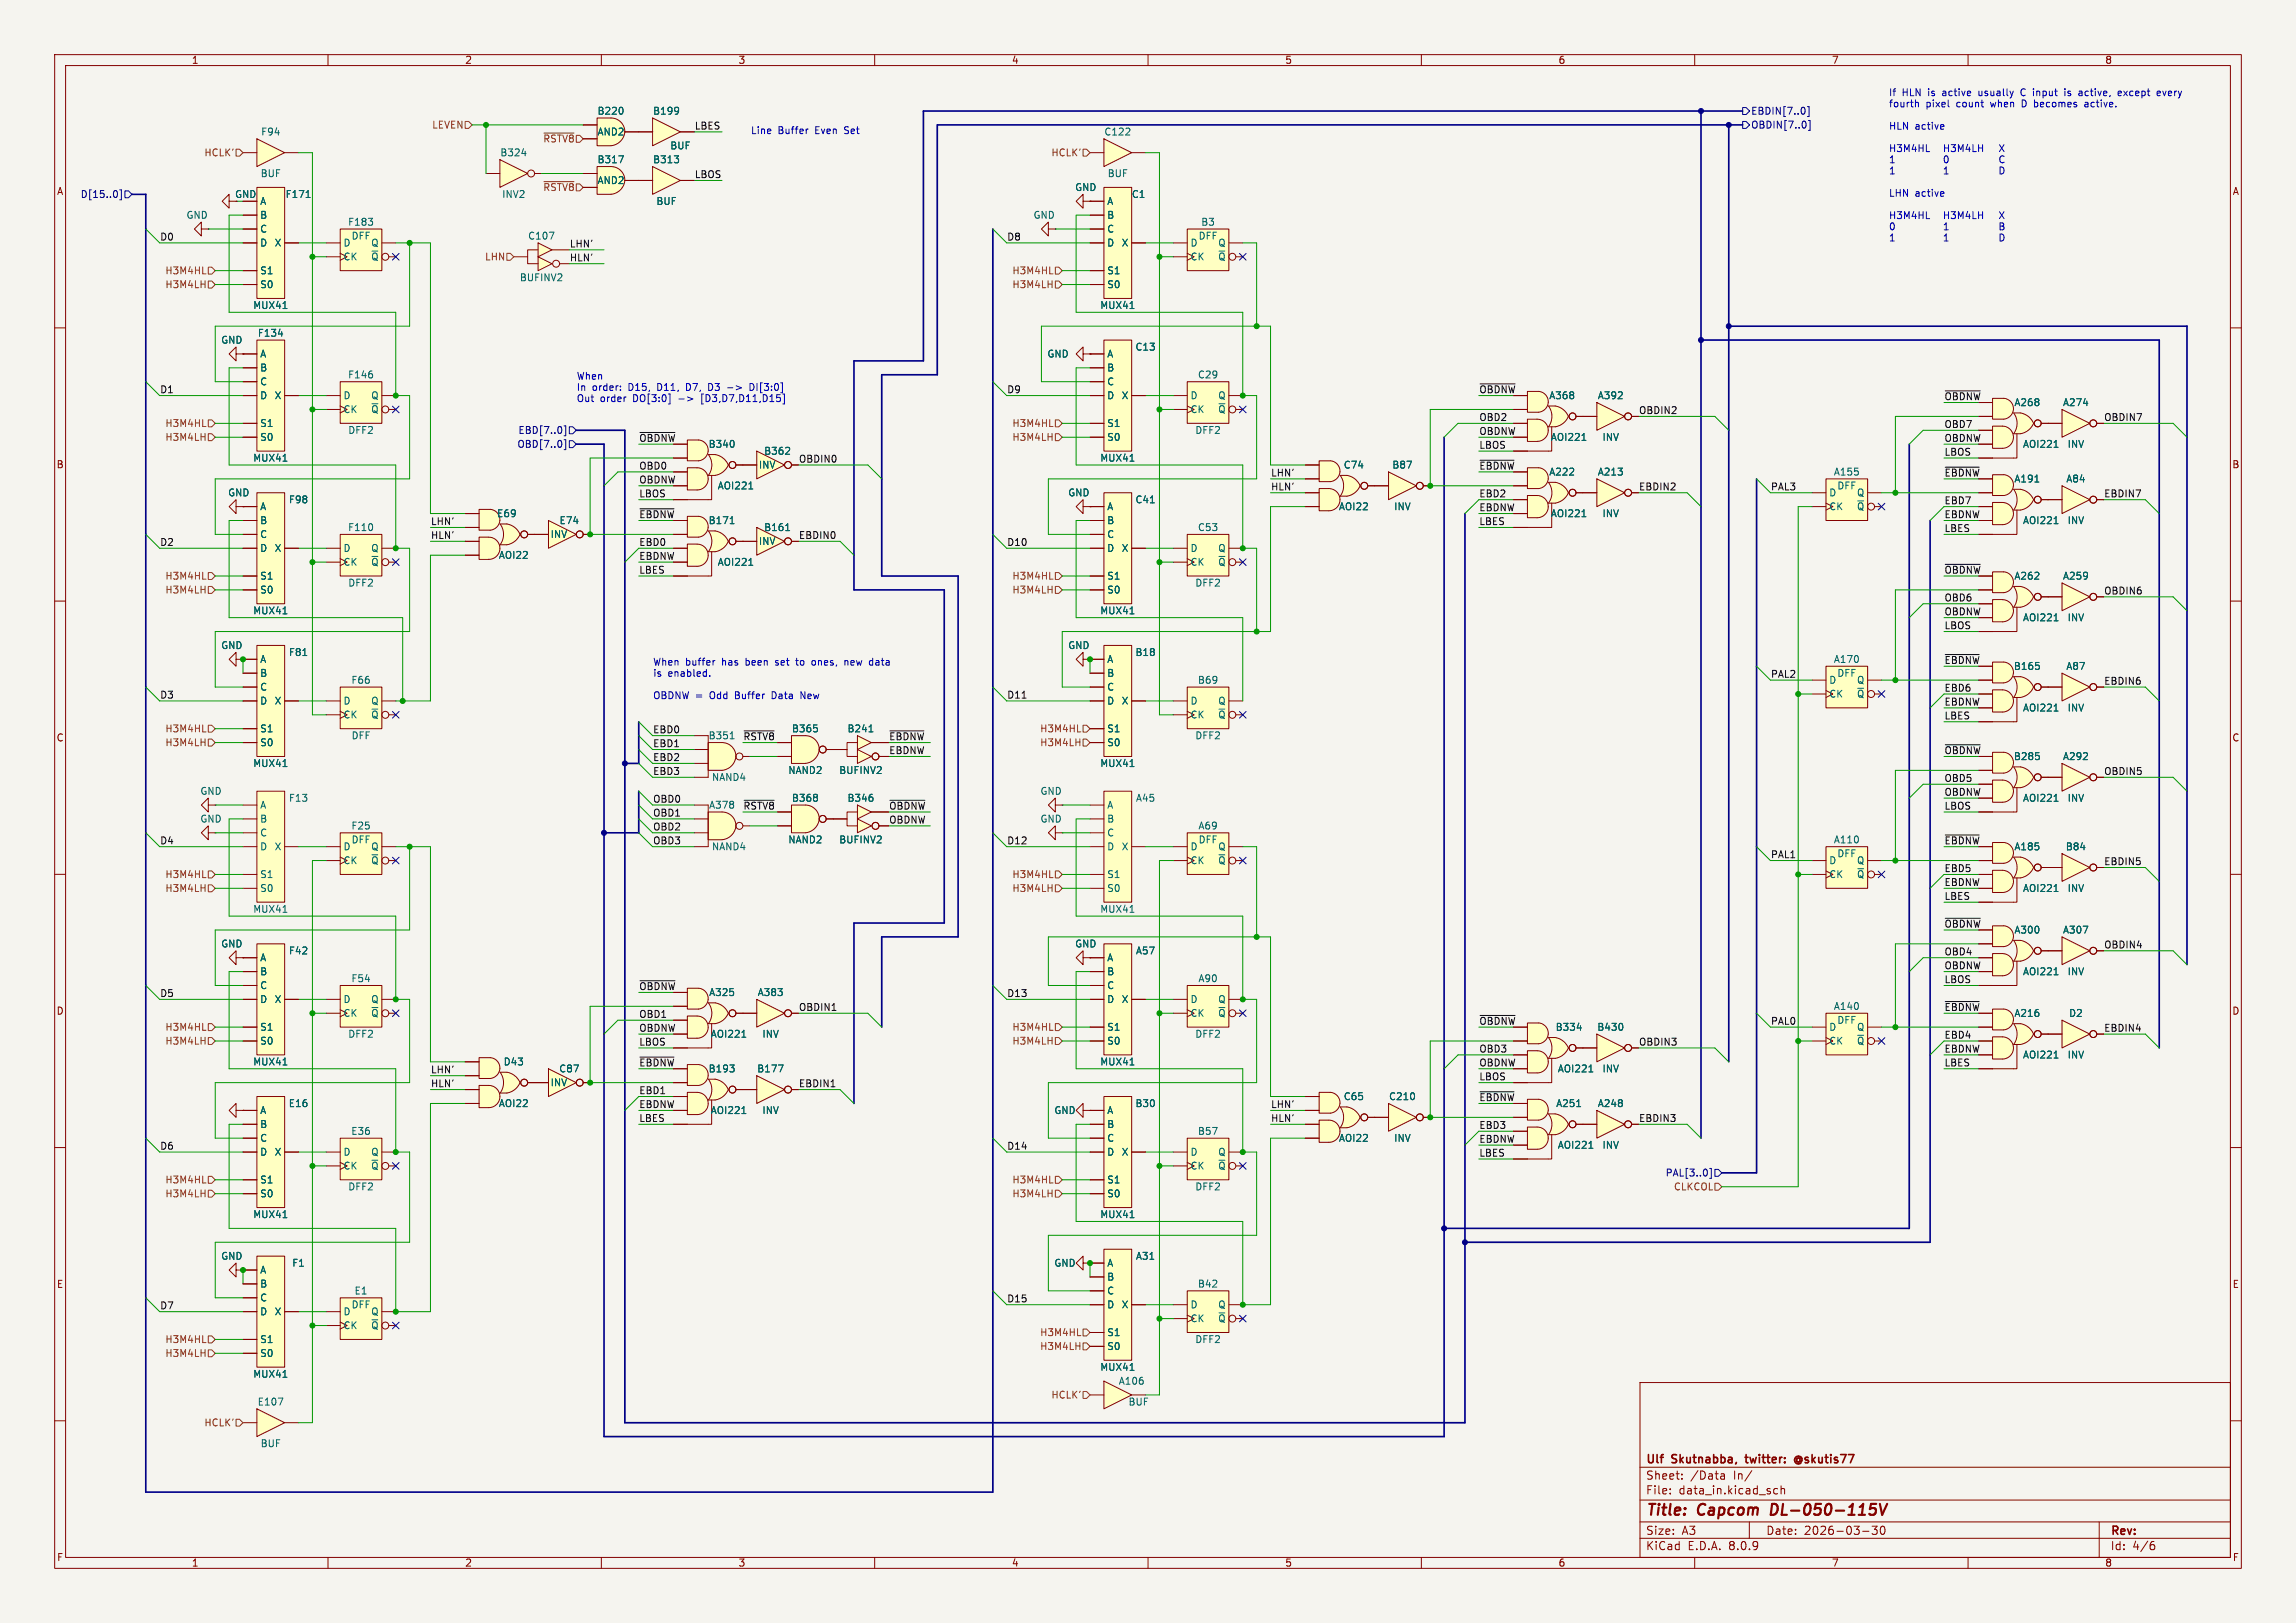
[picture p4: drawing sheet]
<svg xmlns="http://www.w3.org/2000/svg" width="420mm" height="297mm" viewBox="0 0 420 297" stroke-linecap="round" stroke-linejoin="round" font-family="sans-serif">
<defs><g id="words">
<g font-size="2.8" fill="#840000">
<text x="301" y="277.9">Title:</text>
<text x="310.6" y="277.9">Capcom</text>
<text x="324.8" y="277.9">DL-050-115V</text>
</g>
<g font-size="2.1" fill="#840000">
<text x="301" y="268.2">Ulf</text>
<text x="305.9" y="268.2">Skutnabba,</text>
<text x="320" y="268.2">twitter:</text>
<text x="329.6" y="268.2">@skutis77</text>
<text x="301" y="273.7">File:</text>
<text x="301" y="271">Sheet:</text>
<text x="307.1" y="273.7">data_in.kicad_sch</text>
<text x="309.2" y="271">/Data</text>
<text x="317.2" y="271">In/</text>
<text x="301" y="281.1">Size:</text>
<text x="307.6" y="281.1">A3</text>
<text x="323" y="281.1">Date:</text>
<text x="330" y="281.1">2026-03-30</text>
<text x="386" y="281.3">Rev:</text>
<text x="301" y="283.9">KiCad</text>
<text x="308.7" y="283.9">E.D.A.</text>
<text x="316.3" y="283.9">8.0.9</text>
<text x="386" y="283.9">Id:</text>
<text x="390.1" y="283.9">4/6</text>
</g>
<g font-size="1.8" fill="#840000">
<text x="35" y="11.9">1</text>
<text x="85" y="11.9">2</text>
<text x="135" y="11.9">3</text>
<text x="185" y="11.9">4</text>
<text x="235" y="11.9">5</text>
<text x="285" y="11.9">6</text>
<text x="335" y="11.9">7</text>
<text x="385" y="11.9">8</text>
<text x="10.3" y="35.9">A</text>
<text x="408.3" y="35.9">A</text>
<text x="42.9" y="36.4">GND</text>
<text x="270.5" y="72">~{OBDNW}</text>
<text x="355.6" y="73.3">~{OBDNW}</text>
<text x="116.8" y="80.9">~{OBDNW}</text>
<text x="10.3" y="85.9">B</text>
<text x="270.5" y="86">~{EBDNW}</text>
<text x="355.6" y="87.3">~{EBDNW}</text>
<text x="408.2" y="85.9">B</text>
<text x="116.8" y="94.9">~{EBDNW}</text>
<text x="355.6" y="105.1">~{OBDNW}</text>
<text x="355.6" y="121.6">~{EBDNW}</text>
<text x="10.3" y="135.9">C</text>
<text x="408.2" y="135.9">C</text>
<text x="355.6" y="138.1">~{OBDNW}</text>
<text x="355.6" y="154.6">~{EBDNW}</text>
<text x="355.6" y="169.8">~{OBDNW}</text>
<text x="10.3" y="185.9">D</text>
<text x="116.8" y="181.3">~{OBDNW}</text>
<text x="355.6" y="185.1">~{EBDNW}</text>
<text x="408.2" y="185.9">D</text>
<text x="270.5" y="187.6">~{OBDNW}</text>
<text x="116.8" y="195.2">~{EBDNW}</text>
<text x="270.5" y="201.6">~{EBDNW}</text>
<text x="10.3" y="235.9">E</text>
<text x="408.3" y="235.9">E</text>
<text x="10.3" y="285.9">F</text>
<text x="35" y="286.9">1</text>
<text x="85" y="286.9">2</text>
<text x="135" y="286.9">3</text>
<text x="185" y="286.9">4</text>
<text x="235" y="286.9">5</text>
<text x="285" y="286.9">6</text>
<text x="335" y="286.9">7</text>
<text x="385" y="286.9">8</text>
<text x="408.3" y="285.9">F</text>
</g>
<g font-size="1.8" fill="#0000c2">
<text x="345.4" y="17.8">If</text>
<text x="347.9" y="17.8">HLN</text>
<text x="352.8" y="17.8">is</text>
<text x="355.6" y="17.8">active</text>
<text x="362.4" y="17.8">usually</text>
<text x="370.3" y="17.8">C input</text>
<text x="378.7" y="17.8">is</text>
<text x="381.5" y="17.8">active,</text>
<text x="388.9" y="17.8">except</text>
<text x="396.3" y="17.8">every</text>
<text x="345.4" y="19.8">fourth</text>
<text x="345.4" y="23.9">HLN</text>
<text x="350.3" y="23.9">active</text>
<text x="352.3" y="19.8">pixel</text>
<text x="358" y="19.8">count</text>
<text x="364.4" y="19.8">when</text>
<text x="370.3" y="19.8">D becomes</text>
<text x="382.2" y="19.8">active.</text>
<text x="137.3" y="24.7">Line</text>
<text x="142.3" y="24.7">Buffer</text>
<text x="149.2" y="24.7">Even</text>
<text x="154.8" y="24.7">Set</text>
<text x="345.4" y="28">H3M4HL H3M4LH X</text>
<text x="345.4" y="30.1">1 0 C</text>
<text x="345.4" y="32.1">1 1 D</text>
<text x="345.4" y="36.2">LHN</text>
<text x="345.4" y="40.3">H3M4HL H3M4LH X</text>
<text x="350.3" y="36.2">active</text>
<text x="345.4" y="42.3">0 1 B</text>
<text x="345.4" y="44.4">1 1 D</text>
<text x="105.4" y="69.7">When</text>
<text x="105.4" y="71.7">In</text>
<text x="108.3" y="71.7">order:</text>
<text x="115.1" y="71.7">D15,</text>
<text x="120.5" y="71.7">D11,</text>
<text x="126" y="71.7">D7,</text>
<text x="130.3" y="71.7">D3</text>
<text x="133.9" y="71.7">-&gt;</text>
<text x="138.2" y="71.7">DI[3:0]</text>
<text x="105.4" y="73.8">Out</text>
<text x="109.8" y="73.8">order</text>
<text x="115.9" y="73.8">DO[3:0]</text>
<text x="128.7" y="73.8">[D3,D7,D11,D15]</text>
<text x="119.4" y="122">When</text>
<text x="119.4" y="124.1">is</text>
<text x="122.2" y="124.1">enabled.</text>
<text x="125.4" y="122">buffer</text>
<text x="132.2" y="122">has</text>
<text x="136.7" y="122">been</text>
<text x="142.3" y="122">set</text>
<text x="146.3" y="122">to</text>
<text x="149.4" y="122">ones,</text>
<text x="155.6" y="122">new</text>
<text x="160.3" y="122">data</text>
<text x="119.4" y="128.1">OBDNW =</text>
<text x="129.9" y="128.1">Odd</text>
<text x="134.7" y="128.1">Buffer</text>
<text x="141.7" y="128.1">Data</text>
<text x="147.1" y="128.1">New</text>
</g>
<g font-size="1.8" fill="#725600">
<text x="79" y="23.7">LEVEN</text>
<text x="37.3" y="28.8">HCLK'</text>
<text x="99.3" y="26.3">~{RSTV8}</text>
<text x="192.2" y="28.8">HCLK'</text>
<text x="99.3" y="35.2">~{RSTV8}</text>
<text x="88.6" y="47.9">LHN</text>
<text x="30.1" y="50.4">H3M4HL</text>
<text x="30.1" y="52.9">H3M4LH</text>
<text x="185.1" y="52.9">H3M4LH</text>
<text x="185.1" y="50.4">H3M4HL</text>
<text x="30.1" y="80.9">H3M4LH</text>
<text x="30.1" y="78.3">H3M4HL</text>
<text x="185.1" y="80.9">H3M4LH</text>
<text x="185.1" y="78.3">H3M4HL</text>
<text x="30.1" y="106.3">H3M4HL</text>
<text x="185.1" y="106.3">H3M4HL</text>
<text x="30.1" y="108.8">H3M4LH</text>
<text x="185.1" y="108.8">H3M4LH</text>
<text x="30.1" y="134.2">H3M4HL</text>
<text x="30.1" y="136.8">H3M4LH</text>
<text x="190.2" y="136.8">H3M4LH</text>
<text x="190.2" y="134.2">H3M4HL</text>
<text x="30.1" y="160.9">H3M4HL</text>
<text x="185.1" y="160.9">H3M4HL</text>
<text x="30.1" y="163.4">H3M4LH</text>
<text x="185.1" y="163.4">H3M4LH</text>
<text x="30.1" y="188.8">H3M4HL</text>
<text x="30.1" y="191.4">H3M4LH</text>
<text x="185.1" y="188.8">H3M4HL</text>
<text x="185.1" y="191.4">H3M4LH</text>
<text x="30.1" y="216.8">H3M4HL</text>
<text x="30.1" y="219.3">H3M4LH</text>
<text x="185.1" y="219.3">H3M4LH</text>
<text x="185.1" y="216.8">H3M4HL</text>
<text x="306.1" y="218">CLKCOL</text>
<text x="30.1" y="246">H3M4HL</text>
<text x="190.2" y="244.7">H3M4HL</text>
<text x="30.1" y="248.5">H3M4LH</text>
<text x="190.2" y="247.2">H3M4LH</text>
<text x="192.2" y="256.1">HCLK'</text>
<text x="37.3" y="261.2">HCLK'</text>
</g>
<g font-size="1.8" fill="#006464">
<text x="109.2" y="21.2">B220</text>
<text x="119.4" y="21.2">B199</text>
<text x="47.7" y="25">F94</text>
<text x="91.4" y="28.8">B324</text>
<text x="109.2" y="25">AND2</text>
<text x="122.5" y="27.5">BUF</text>
<text x="201.9" y="25">C122</text>
<text x="47.6" y="32.6">BUF</text>
<text x="109.2" y="30.1">B317</text>
<text x="109.2" y="33.9">AND2</text>
<text x="119.4" y="30.1">B313</text>
<text x="196.6" y="35.2">GND</text>
<text x="202.5" y="32.6">BUF</text>
<text x="34" y="40.2">GND</text>
<text x="47.5" y="37.7">A</text>
<text x="47.5" y="40.2">B</text>
<text x="52.1" y="36.4">F171</text>
<text x="63.6" y="41.5">F183</text>
<text x="91.8" y="36.4">INV2</text>
<text x="120" y="37.7">BUF</text>
<text x="189" y="40.2">GND</text>
<text x="202.4" y="37.7">A</text>
<text x="202.4" y="40.2">B</text>
<text x="206.9" y="36.4">C1</text>
<text x="219.6" y="41.5">B3</text>
<text x="47.5" y="42.8">C</text>
<text x="47.5" y="45.3">D</text>
<text x="50.1" y="45.3">X</text>
<text x="62.7" y="45.3">D</text>
<text x="62.7" y="47.9">CK</text>
<text x="64.2" y="44">DFF</text>
<text x="67.8" y="47.9">~{Q}</text>
<text x="67.8" y="45.3">Q</text>
<text x="96.5" y="44">C107</text>
<text x="202.4" y="42.8">C</text>
<text x="202.4" y="45.3">D</text>
<text x="205.1" y="45.3">X</text>
<text x="217.7" y="45.3">D</text>
<text x="217.7" y="47.9">CK</text>
<text x="219.2" y="44">DFF</text>
<text x="222.7" y="47.9">~{Q}</text>
<text x="222.7" y="45.3">Q</text>
<text x="47.5" y="50.4">S1</text>
<text x="47.5" y="52.9">S0</text>
<text x="95" y="51.7">BUFINV2</text>
<text x="202.4" y="50.4">S1</text>
<text x="202.4" y="52.9">S0</text>
<text x="46.2" y="56.7">MUX41</text>
<text x="201.2" y="56.7">MUX41</text>
<text x="40.4" y="63.1">GND</text>
<text x="47.1" y="61.8">F134</text>
<text x="47.5" y="65.6">A</text>
<text x="191.5" y="65.6">GND</text>
<text x="202.4" y="65.6">A</text>
<text x="207.6" y="64.4">C13</text>
<text x="47.5" y="68.2">B</text>
<text x="47.5" y="70.7">C</text>
<text x="63.6" y="69.4">F146</text>
<text x="202.4" y="68.2">B</text>
<text x="202.4" y="70.7">C</text>
<text x="219" y="69.4">C29</text>
<text x="47.5" y="73.3">D</text>
<text x="50.1" y="73.3">X</text>
<text x="62.7" y="73.3">D</text>
<text x="62.7" y="75.8">CK</text>
<text x="67.8" y="75.8">~{Q}</text>
<text x="67.8" y="73.3">Q</text>
<text x="202.4" y="73.3">D</text>
<text x="205.1" y="73.3">X</text>
<text x="217.7" y="73.3">D</text>
<text x="217.7" y="75.8">CK</text>
<text x="222.7" y="75.8">~{Q}</text>
<text x="222.7" y="73.3">Q</text>
<text x="283.3" y="73.3">A368</text>
<text x="292.2" y="73.3">A392</text>
<text x="368.4" y="74.5">A268</text>
<text x="377.3" y="74.5">A274</text>
<text x="47.5" y="78.3">S1</text>
<text x="47.5" y="80.9">S0</text>
<text x="63.6" y="79.6">DFF2</text>
<text x="129.5" y="82.1">B340</text>
<text x="139.7" y="83.4">B362</text>
<text x="202.4" y="78.3">S1</text>
<text x="202.4" y="80.9">S0</text>
<text x="218.5" y="79.6">DFF2</text>
<text x="283.6" y="80.9">AOI221</text>
<text x="293" y="80.9">INV</text>
<text x="370" y="82.1">AOI221</text>
<text x="378.1" y="82.1">INV</text>
<text x="46.2" y="84.7">MUX41</text>
<text x="131.2" y="89.8">AOI221</text>
<text x="138.7" y="86">INV</text>
<text x="201.2" y="84.7">MUX41</text>
<text x="245.7" y="86">C74</text>
<text x="254.6" y="86">B87</text>
<text x="283.3" y="87.2">A222</text>
<text x="292.2" y="87.2">A213</text>
<text x="335.4" y="87.2">A155</text>
<text x="336" y="89.8">DFF</text>
<text x="368.4" y="88.5">A191</text>
<text x="377.9" y="88.5">A84</text>
<text x="41.6" y="91">GND</text>
<text x="47.5" y="93.6">A</text>
<text x="52.8" y="92.3">F98</text>
<text x="90.8" y="94.8">E69</text>
<text x="195.3" y="91">GND</text>
<text x="202.4" y="93.6">A</text>
<text x="207.6" y="92.3">C41</text>
<text x="244.8" y="93.6">AOI22</text>
<text x="254.9" y="93.6">INV</text>
<text x="283.6" y="94.8">AOI221</text>
<text x="293" y="94.8">INV</text>
<text x="334.5" y="91">D</text>
<text x="334.5" y="93.6">CK</text>
<text x="339.6" y="93.6">~{Q}</text>
<text x="339.6" y="91">Q</text>
<text x="47.5" y="96.1">B</text>
<text x="47.5" y="98.7">C</text>
<text x="47.5" y="101.2">D</text>
<text x="50.1" y="101.2">X</text>
<text x="62.7" y="101.2">D</text>
<text x="63.6" y="97.4">F110</text>
<text x="67.8" y="101.2">Q</text>
<text x="100.6" y="98.7">INV</text>
<text x="102.3" y="96.1">E74</text>
<text x="129.5" y="96.1">B171</text>
<text x="138.7" y="99.9">INV</text>
<text x="139.7" y="97.4">B161</text>
<text x="202.4" y="96.1">B</text>
<text x="202.4" y="98.7">C</text>
<text x="202.4" y="101.2">D</text>
<text x="205.1" y="101.2">X</text>
<text x="217.7" y="101.2">D</text>
<text x="219" y="97.4">C53</text>
<text x="222.7" y="101.2">Q</text>
<text x="370" y="96.1">AOI221</text>
<text x="378.1" y="96.1">INV</text>
<text x="47.5" y="106.3">S1</text>
<text x="62.7" y="103.7">CK</text>
<text x="63.6" y="107.5">DFF2</text>
<text x="67.8" y="103.7">~{Q}</text>
<text x="91.2" y="102.5">AOI22</text>
<text x="131.2" y="103.7">AOI221</text>
<text x="202.4" y="106.3">S1</text>
<text x="217.7" y="103.7">CK</text>
<text x="218.5" y="107.5">DFF2</text>
<text x="222.7" y="103.7">~{Q}</text>
<text x="368.4" y="106.3">A262</text>
<text x="377.3" y="106.3">A259</text>
<text x="46.2" y="112.6">MUX41</text>
<text x="47.5" y="108.8">S0</text>
<text x="201.2" y="112.6">MUX41</text>
<text x="202.4" y="108.8">S0</text>
<text x="370" y="113.9">AOI221</text>
<text x="378.1" y="113.9">INV</text>
<text x="40.4" y="119">GND</text>
<text x="195.3" y="119">GND</text>
<text x="47.5" y="121.5">A</text>
<text x="47.5" y="124.1">B</text>
<text x="52.8" y="120.2">F81</text>
<text x="64.2" y="125.3">F66</text>
<text x="202.4" y="121.5">A</text>
<text x="202.4" y="124.1">B</text>
<text x="207.6" y="120.2">B18</text>
<text x="219" y="125.3">B69</text>
<text x="334.5" y="125.3">D</text>
<text x="335.4" y="121.5">A170</text>
<text x="336" y="124.1">DFF</text>
<text x="339.6" y="125.3">Q</text>
<text x="368.3" y="122.8">B165</text>
<text x="377.9" y="122.8">A87</text>
<text x="47.5" y="126.6">C</text>
<text x="47.5" y="129.1">D</text>
<text x="50.1" y="129.1">X</text>
<text x="62.7" y="129.1">D</text>
<text x="62.7" y="131.7">CK</text>
<text x="67.8" y="131.7">~{Q}</text>
<text x="67.8" y="129.1">Q</text>
<text x="202.4" y="126.6">C</text>
<text x="202.4" y="129.1">D</text>
<text x="205.1" y="129.1">X</text>
<text x="217.7" y="129.1">D</text>
<text x="217.7" y="131.7">CK</text>
<text x="222.7" y="131.7">~{Q}</text>
<text x="222.7" y="129.1">Q</text>
<text x="334.5" y="127.9">CK</text>
<text x="339.6" y="127.9">~{Q}</text>
<text x="370" y="130.4">AOI221</text>
<text x="378.1" y="130.4">INV</text>
<text x="47.5" y="134.2">S1</text>
<text x="47.5" y="136.8">S0</text>
<text x="64.2" y="135.5">DFF</text>
<text x="129.5" y="135.5">B351</text>
<text x="144.8" y="134.2">B365</text>
<text x="154.9" y="134.2">B241</text>
<text x="202.4" y="134.2">S1</text>
<text x="202.4" y="136.8">S0</text>
<text x="218.5" y="135.5">DFF2</text>
<text x="46.2" y="140.6">MUX41</text>
<text x="130.1" y="143.1">NAND4</text>
<text x="144.1" y="141.8">NAND2</text>
<text x="153.4" y="141.8">BUFINV2</text>
<text x="201.2" y="140.6">MUX41</text>
<text x="368.3" y="139.3">B285</text>
<text x="377.3" y="139.3">A292</text>
<text x="36.6" y="145.6">GND</text>
<text x="47.5" y="148.2">A</text>
<text x="52.8" y="146.9">F13</text>
<text x="129.6" y="148.2">A378</text>
<text x="144.8" y="146.9">B368</text>
<text x="154.9" y="146.9">B346</text>
<text x="190.2" y="145.6">GND</text>
<text x="202.4" y="148.2">A</text>
<text x="207.7" y="146.9">A45</text>
<text x="370" y="146.9">AOI221</text>
<text x="378.1" y="146.9">INV</text>
<text x="36.6" y="150.7">GND</text>
<text x="47.5" y="150.7">B</text>
<text x="47.5" y="153.3">C</text>
<text x="47.5" y="155.8">D</text>
<text x="50.1" y="155.8">X</text>
<text x="62.7" y="155.8">D</text>
<text x="64.2" y="152">F25</text>
<text x="64.2" y="154.5">DFF</text>
<text x="67.8" y="155.8">Q</text>
<text x="130.1" y="155.8">NAND4</text>
<text x="144.1" y="154.5">NAND2</text>
<text x="153.4" y="154.5">BUFINV2</text>
<text x="190.2" y="150.7">GND</text>
<text x="202.4" y="150.7">B</text>
<text x="202.4" y="153.3">C</text>
<text x="202.4" y="155.8">D</text>
<text x="205.1" y="155.8">X</text>
<text x="217.7" y="155.8">D</text>
<text x="219.1" y="152">A69</text>
<text x="219.2" y="154.5">DFF</text>
<text x="222.7" y="155.8">Q</text>
<text x="335.4" y="154.5">A110</text>
<text x="368.4" y="155.8">A185</text>
<text x="377.8" y="155.8">B84</text>
<text x="47.5" y="160.9">S1</text>
<text x="62.7" y="158.3">CK</text>
<text x="67.8" y="158.3">~{Q}</text>
<text x="202.4" y="160.9">S1</text>
<text x="217.7" y="158.3">CK</text>
<text x="222.7" y="158.3">~{Q}</text>
<text x="334.5" y="158.3">D</text>
<text x="334.5" y="160.9">CK</text>
<text x="336" y="157.1">DFF</text>
<text x="339.6" y="160.9">~{Q}</text>
<text x="339.6" y="158.3">Q</text>
<text x="46.2" y="167.2">MUX41</text>
<text x="47.5" y="163.4">S0</text>
<text x="201.2" y="167.2">MUX41</text>
<text x="202.4" y="163.4">S0</text>
<text x="370" y="163.4">AOI221</text>
<text x="378.1" y="163.4">INV</text>
<text x="40.4" y="173.6">GND</text>
<text x="196.6" y="173.6">GND</text>
<text x="368.4" y="171">A300</text>
<text x="377.3" y="171">A307</text>
<text x="47.5" y="176.1">A</text>
<text x="47.5" y="178.7">B</text>
<text x="52.8" y="174.9">F42</text>
<text x="64.2" y="179.9">F54</text>
<text x="202.4" y="176.1">A</text>
<text x="202.4" y="178.7">B</text>
<text x="207.7" y="174.9">A57</text>
<text x="219.1" y="179.9">A90</text>
<text x="370" y="178.7">AOI221</text>
<text x="378.1" y="178.7">INV</text>
<text x="47.5" y="181.2">C</text>
<text x="47.5" y="183.7">D</text>
<text x="50.1" y="183.7">X</text>
<text x="62.7" y="183.7">D</text>
<text x="67.8" y="183.7">Q</text>
<text x="129.6" y="182.5">A325</text>
<text x="138.5" y="182.5">A383</text>
<text x="202.4" y="181.2">C</text>
<text x="202.4" y="183.7">D</text>
<text x="205.1" y="183.7">X</text>
<text x="217.7" y="183.7">D</text>
<text x="222.7" y="183.7">Q</text>
<text x="335.4" y="185">A140</text>
<text x="47.5" y="188.8">S1</text>
<text x="47.5" y="191.4">S0</text>
<text x="62.7" y="186.3">CK</text>
<text x="63.6" y="190.1">DFF2</text>
<text x="67.8" y="186.3">~{Q}</text>
<text x="129.9" y="190.1">AOI221</text>
<text x="139.4" y="190.1">INV</text>
<text x="202.4" y="188.8">S1</text>
<text x="202.4" y="191.4">S0</text>
<text x="217.7" y="186.3">CK</text>
<text x="218.5" y="190.1">DFF2</text>
<text x="222.7" y="186.3">~{Q}</text>
<text x="284.5" y="188.8">B334</text>
<text x="292.1" y="188.8">B430</text>
<text x="334.5" y="188.8">D</text>
<text x="334.5" y="191.4">CK</text>
<text x="336" y="187.6">DFF</text>
<text x="339.6" y="191.4">~{Q}</text>
<text x="339.6" y="188.8">Q</text>
<text x="368.4" y="186.3">A216</text>
<text x="378.4" y="186.3">D2</text>
<text x="46.2" y="195.2">MUX41</text>
<text x="92" y="195.2">D43</text>
<text x="102.2" y="196.4">C87</text>
<text x="129.5" y="196.4">B193</text>
<text x="138.4" y="196.4">B177</text>
<text x="201.2" y="195.2">MUX41</text>
<text x="284.9" y="196.4">AOI221</text>
<text x="293" y="196.4">INV</text>
<text x="370" y="193.9">AOI221</text>
<text x="378.1" y="193.9">INV</text>
<text x="52.7" y="202.8">E16</text>
<text x="91.2" y="202.8">AOI22</text>
<text x="100.6" y="199">INV</text>
<text x="207.6" y="202.8">B30</text>
<text x="245.7" y="201.5">C65</text>
<text x="254" y="201.5">C210</text>
<text x="284.6" y="202.8">A251</text>
<text x="292.2" y="202.8">A248</text>
<text x="47.5" y="204.1">A</text>
<text x="47.5" y="206.6">B</text>
<text x="47.5" y="209.1">C</text>
<text x="64.2" y="207.9">E36</text>
<text x="129.9" y="204.1">AOI221</text>
<text x="139.4" y="204.1">INV</text>
<text x="192.8" y="204.1">GND</text>
<text x="202.4" y="204.1">A</text>
<text x="202.4" y="206.6">B</text>
<text x="202.4" y="209.1">C</text>
<text x="219" y="207.9">B57</text>
<text x="244.8" y="209.1">AOI22</text>
<text x="254.9" y="209.1">INV</text>
<text x="47.5" y="211.7">D</text>
<text x="50.1" y="211.7">X</text>
<text x="62.7" y="211.7">D</text>
<text x="62.7" y="214.2">CK</text>
<text x="67.8" y="214.2">~{Q}</text>
<text x="67.8" y="211.7">Q</text>
<text x="202.4" y="211.7">D</text>
<text x="205.1" y="211.7">X</text>
<text x="217.7" y="211.7">D</text>
<text x="217.7" y="214.2">CK</text>
<text x="222.7" y="214.2">~{Q}</text>
<text x="222.7" y="211.7">Q</text>
<text x="284.9" y="210.4">AOI221</text>
<text x="293" y="210.4">INV</text>
<text x="47.5" y="216.8">S1</text>
<text x="47.5" y="219.3">S0</text>
<text x="63.6" y="218">DFF2</text>
<text x="202.4" y="216.8">S1</text>
<text x="202.4" y="219.3">S0</text>
<text x="218.5" y="218">DFF2</text>
<text x="46.2" y="223.1">MUX41</text>
<text x="201.2" y="223.1">MUX41</text>
<text x="40.4" y="230.7">GND</text>
<text x="47.5" y="233.3">A</text>
<text x="53.4" y="232">F1</text>
<text x="192.8" y="232">GND</text>
<text x="202.4" y="232">A</text>
<text x="207.7" y="230.7">A31</text>
<text x="47.5" y="235.8">B</text>
<text x="47.5" y="238.4">C</text>
<text x="64.2" y="239.6">DFF</text>
<text x="64.8" y="237.1">E1</text>
<text x="202.4" y="234.5">B</text>
<text x="202.4" y="237.1">C</text>
<text x="202.4" y="239.6">D</text>
<text x="205.1" y="239.6">X</text>
<text x="217.7" y="239.6">D</text>
<text x="219" y="235.8">B42</text>
<text x="222.7" y="239.6">Q</text>
<text x="47.5" y="240.9">D</text>
<text x="47.5" y="246">S1</text>
<text x="50.1" y="240.9">X</text>
<text x="62.7" y="240.9">D</text>
<text x="62.7" y="243.4">CK</text>
<text x="67.8" y="243.4">~{Q}</text>
<text x="67.8" y="240.9">Q</text>
<text x="202.4" y="244.7">S1</text>
<text x="217.7" y="242.2">CK</text>
<text x="218.5" y="246">DFF2</text>
<text x="222.7" y="242.2">~{Q}</text>
<text x="47.5" y="248.5">S0</text>
<text x="201.2" y="251.1">MUX41</text>
<text x="202.4" y="247.2">S0</text>
<text x="46.2" y="252.3">MUX41</text>
<text x="47" y="257.4">E107</text>
<text x="204.5" y="253.6">A106</text>
<text x="206.3" y="257.4">BUF</text>
<text x="47.6" y="265">BUF</text>
</g>
<g font-size="1.8" fill="#0f0f0f">
<text x="127" y="23.8">LBES</text>
<text x="127" y="32.7">LBOS</text>
<text x="29.2" y="44.1">D0</text>
<text x="104.1" y="47.9">HLN'</text>
<text x="104.1" y="45.4">LHN'</text>
<text x="184.1" y="44.1">D8</text>
<text x="29.2" y="72">D1</text>
<text x="184.1" y="72">D9</text>
<text x="270.5" y="77.1">OBD2</text>
<text x="299.7" y="75.9">OBDIN2</text>
<text x="384.8" y="77.1">OBDIN7</text>
<text x="270.5" y="79.7">OBDNW</text>
<text x="270.5" y="82.2">LBOS</text>
<text x="355.6" y="83.5">LBOS</text>
<text x="355.6" y="78.4">OBD7</text>
<text x="355.6" y="80.9">OBDNW</text>
<text x="116.8" y="88.6">OBDNW</text>
<text x="116.8" y="86">OBD0</text>
<text x="146" y="84.7">OBDIN0</text>
<text x="232.4" y="89.8">HLN'</text>
<text x="232.4" y="87.3">LHN'</text>
<text x="299.7" y="89.8">EBDIN2</text>
<text x="323.8" y="89.8">PAL3</text>
<text x="116.8" y="91.1">LBOS</text>
<text x="270.5" y="93.6">EBDNW</text>
<text x="270.5" y="91.1">EBD2</text>
<text x="355.6" y="92.4">EBD7</text>
<text x="355.6" y="94.9">EBDNW</text>
<text x="384.8" y="91.1">EBDIN7</text>
<text x="29.2" y="100">D2</text>
<text x="78.7" y="98.7">HLN'</text>
<text x="78.7" y="96.2">LHN'</text>
<text x="116.8" y="100">EBD0</text>
<text x="146" y="98.7">EBDIN0</text>
<text x="184.1" y="100">D10</text>
<text x="270.5" y="96.2">LBES</text>
<text x="355.6" y="97.4">LBES</text>
<text x="116.8" y="102.5">EBDNW</text>
<text x="116.8" y="105.1">LBES</text>
<text x="355.6" y="112.7">OBDNW</text>
<text x="355.6" y="110.1">OBD6</text>
<text x="384.8" y="108.9">OBDIN6</text>
<text x="355.6" y="115.2">LBOS</text>
<text x="323.8" y="124.1">PAL2</text>
<text x="384.8" y="125.4">EBDIN6</text>
<text x="29.2" y="127.9">D3</text>
<text x="184.1" y="127.9">D11</text>
<text x="355.6" y="126.7">EBD6</text>
<text x="355.6" y="129.2">EBDNW</text>
<text x="355.6" y="131.7">LBES</text>
<text x="119.4" y="136.8">EBD1</text>
<text x="119.4" y="134.3">EBD0</text>
<text x="135.9" y="135.5">~{RSTV8}</text>
<text x="162.6" y="135.5">~{EBDNW}</text>
<text x="119.4" y="139.4">EBD2</text>
<text x="119.4" y="141.9">EBD3</text>
<text x="162.6" y="138.1">EBDNW</text>
<text x="355.6" y="143.2">OBD5</text>
<text x="384.8" y="141.9">OBDIN5</text>
<text x="119.4" y="149.5">OBD1</text>
<text x="119.4" y="147">OBD0</text>
<text x="135.9" y="148.2">~{RSTV8}</text>
<text x="162.6" y="148.2">~{OBDNW}</text>
<text x="355.6" y="148.2">LBOS</text>
<text x="355.6" y="145.7">OBDNW</text>
<text x="29.2" y="154.6">D4</text>
<text x="119.4" y="154.6">OBD3</text>
<text x="119.4" y="152.1">OBD2</text>
<text x="162.6" y="150.8">OBDNW</text>
<text x="184.1" y="154.6">D12</text>
<text x="323.8" y="157.1">PAL1</text>
<text x="355.6" y="159.7">EBD5</text>
<text x="384.8" y="158.4">EBDIN5</text>
<text x="355.6" y="164.8">LBES</text>
<text x="355.6" y="162.2">EBDNW</text>
<text x="384.8" y="173.6">OBDIN4</text>
<text x="355.6" y="177.5">OBDNW</text>
<text x="355.6" y="174.9">OBD4</text>
<text x="355.6" y="180">LBOS</text>
<text x="29.2" y="182.5">D5</text>
<text x="146" y="185.1">OBDIN1</text>
<text x="184.1" y="182.5">D13</text>
<text x="116.8" y="188.9">OBDNW</text>
<text x="116.8" y="191.4">LBOS</text>
<text x="116.8" y="186.3">OBD1</text>
<text x="299.7" y="191.4">OBDIN3</text>
<text x="323.8" y="187.6">PAL0</text>
<text x="355.6" y="190.2">EBD4</text>
<text x="384.8" y="188.9">EBDIN4</text>
<text x="78.7" y="196.5">LHN'</text>
<text x="270.5" y="192.7">OBD3</text>
<text x="270.5" y="195.2">OBDNW</text>
<text x="270.5" y="197.8">LBOS</text>
<text x="355.6" y="192.7">EBDNW</text>
<text x="355.6" y="195.2">LBES</text>
<text x="78.7" y="199">HLN'</text>
<text x="116.8" y="202.9">EBDNW</text>
<text x="116.8" y="200.3">EBD1</text>
<text x="146" y="199">EBDIN1</text>
<text x="232.4" y="202.9">LHN'</text>
<text x="116.8" y="205.4">LBES</text>
<text x="232.4" y="205.4">HLN'</text>
<text x="270.5" y="206.7">EBD3</text>
<text x="270.5" y="209.2">EBDNW</text>
<text x="299.7" y="205.4">EBDIN3</text>
<text x="29.2" y="210.5">D6</text>
<text x="184.1" y="210.5">D14</text>
<text x="270.5" y="211.7">LBES</text>
<text x="29.2" y="239.7">D7</text>
<text x="184.1" y="238.4">D15</text>
</g>
<g font-size="1.8" fill="#000084">
<text x="320.2" y="21.2">EBDIN[7..0]</text>
<text x="320.2" y="23.7">OBDIN[7..0]</text>
<text x="14.7" y="36.4">D[15..0]</text>
<text x="94.6" y="82.1">OBD[7..0]</text>
<text x="94.7" y="79.6">EBD[7..0]</text>
<text x="304.6" y="215.5">PAL[3..0]</text>
</g>
</g></defs>
<path d="M0 0h420v297h-420z" fill="#f5f4ef" stroke="#f5f4ef" stroke-width=".18"/>
<g fill="none" stroke="#840000" stroke-width=".18">
<path d="M10 10h400v277h-400zM12 12h396v273h-396zM60 10v2M110 10v2M160 10v2M210 10v2M260 10v2M310 10v2M360 10v2M10 60h2M408 60h2M10 110h2"/>
<path d="M408 110h2M10 160h2M193 147.3v-1.2l-1.2 1.2 1.2 1.3v-1.3h1.3M194.3 147.3h.1M408 160h2M10 210h2M408 210h2M300 253h108v32h-108zM10 260h2M300 278.5h108M300 274.5h108M300 268.5h108"/>
<path d="M305.5 273.2v.2M305.5 272.5v.1M307.7 270.5v.2M307.7 269.8v.1M314.8 269.8h.6v.9M314.8 270.6h.6M315.4 270l-.6 .2M320 278.5v3M320.4 269.1l-1.2 1.9M325.2 272.5l-.5-.1-.3 .3v.4l.2 .2h.6M325.8 272.5l.2-.1 .4 .1v.9M325.8 271.9v1.5"/>
<path d="M342.4 279.3h1l-.5 .6 .4 .1v.6l-.2 .2h-.4l-.3-.2M344.1 279.4l.2-.1a.8 .8 0 0 1 .5 .7 .8 .8 0 0 1-.5 .8l-.2-.2-.2-.4zM384 278.5v6.5M408 260h2M60 285v2M110 285v2M160 285v2M210 285v2M260 285v2M300 281.5h108M310 285v2M340.7 280.2h1.2"/>
<path d="M360 285v2M393.6 282.7h.4l.2 .2-.1 .5-.5 .2M394 282.1l-.4 .1"/>
</g>
<path d="M324.2 275.2l-.3 2h.5M342.3 275.2h.9M342.3 276h.5l.4 .3-.1 .5-.4 .4M343.9 275.2l.4 2 .9-2" fill="none" stroke="#840000" stroke-width=".4"/>
<path d="M319.2 266.7h.6M329.2 266.9a.36 .36 0 0 0-.5 0 .36 .36 0 0 0 0 .5 .36 .36 0 0 0 .5 .1M329.3 266.5a.71 .71 0 0 0-1 .7 .71 .71 0 0 0 1 .6" fill="none" stroke="#840000" stroke-width=".3"/>
<path d="M138.4 82.6l5.1 2.5-5.1 2.5z" fill="#ffffc2"/>
<g fill="none" stroke="#840000" stroke-width=".18">
<path d="M135.9 85.1h2.5M138.4 82.6l5.1 2.5-5.1 2.5zM144.8 85.1h1.2"/>
<circle cx="144.1" cy="85.1" r=".63"/>
</g>
<path d="M144.3 81.9l.1 .2v.3l-.7 .7h.7" fill="none" stroke="#006464" stroke-width=".18"/>
<g fill="#ffffc2" stroke="#ffffc2" stroke-width=".18">
<path d="M127.5 87.6h2a2.03 2.03 0 0 1-2 2.1z"/>
<path d="M127.6 82.4l1.9 .1a1.98 1.98 0 0 1-1.7 1.8z"/>
<path d="M127.5 85.6a2.03 2.03 0 0 1 2 2h-2z"/>
</g>
<g fill="#ffffc2">
<path d="M125.7 85.6h1.8v4.1h-1.8z"/>
<path d="M125.7 80.5h2.1v3.8h-2.1z"/>
<path d="M129.6 83.2h1.2v3.8h-1.3l.5-.9a3.6 3.6 0 0 0-.4-2.9z"/>
</g>
<g fill="#ffffc2" stroke="#ffffc2" stroke-width=".18">
<path d="M127.8 80.5a1.91 1.91 0 0 1 1.7 2.1l-1.9-.2z"/>
<path d="M130.3 83.9l2.9 1.2a3.2 3.2 0 0 1-2.4 1.9z"/>
<path d="M130.8 83.2a3.2 3.2 0 0 1 2.4 1.9l-2.9 1.2z"/>
<path d="M366.3 191.8h2a2.03 2.03 0 0 1-2 2z"/>
<path d="M366.3 186.5l2 .2a1.98 1.98 0 0 1-1.8 1.8z"/>
<path d="M366.3 189.7a2.03 2.03 0 0 1 2 2.1h-2z"/>
</g>
<g fill="none" stroke="#840000" stroke-width=".18">
<path d="M123.2 83.8h2.5M123.2 86.4h2.5M123.2 88.9h2.5M125.7 85.6h1.8a2.03 2.03 0 0 1 2 2 2.03 2.03 0 0 1-2 2.1h-1.8zM125.7 80.5h2.1a1.91 1.91 0 0 1 1.7 1.9 1.91 1.91 0 0 1-1.7 1.9h-2.1zM129.6 83.2a3.2 3.2 0 0 1 0 3.8M130.2 87v4.4h-7M130.8 83.2a3.2 3.2 0 0 1 2.4 1.9 3.2 3.2 0 0 1-2.4 1.9M134.6 85.1h1.3"/>
<circle cx="134" cy="85.1" r=".63"/>
</g>
<g fill="#840000" stroke="#840000" stroke-width=".18">
<path d="M129.6 87h1.2z"/>
<path d="M129.6 83.2h1.2z"/>
</g>
<path d="M134.2 80.7l.1 .4-.1 .6M137 89.5h.7" fill="none" stroke="#006464" stroke-width=".18"/>
<g fill="#ffffc2">
<path d="M364.5 189.7h1.8v4.1h-1.8z"/>
<path d="M364.5 184.7h2v3.8h-2z"/>
<path d="M368.4 187.3h1.2v3.8h-1.3l.5-.9a3.6 3.6 0 0 0-.4-2.9z"/>
</g>
<g fill="#ffffc2" stroke="#ffffc2" stroke-width=".18">
<path d="M366.5 184.7a1.91 1.91 0 0 1 1.8 2l-1.9-.1z"/>
<path d="M369.1 188l2.9 1.2a3.2 3.2 0 0 1-2.4 1.9z"/>
<path d="M369.6 187.3a3.2 3.2 0 0 1 2.4 1.9l-2.9 1.2z"/>
<path d="M366.3 176.5h2a2.03 2.03 0 0 1-2 2.1z"/>
<path d="M366.3 171.3l2 .1a1.98 1.98 0 0 1-1.8 1.8z"/>
<path d="M366.3 174.5a2.03 2.03 0 0 1 2 2h-2z"/>
</g>
<g fill="none" stroke="#840000" stroke-width=".18">
<path d="M361.9 188h2.6M361.9 190.5h2.6M361.9 193h2.6M364.5 184.7h2a1.91 1.91 0 0 1 1.8 1.9 1.91 1.91 0 0 1-1.8 1.9h-2zM368.3 191.8a2.03 2.03 0 0 0-2-2.1h-1.8v4.1h1.8a2.03 2.03 0 0 0 2-2M368.3 187.3a3.2 3.2 0 0 1 0 3.8M368.9 191.1v4.5h-7M369.6 187.3a3.2 3.2 0 0 1 2.4 1.9 3.2 3.2 0 0 1-2.4 1.9M373.4 189.2h1.2"/>
<circle cx="372.7" cy="189.2" r=".63"/>
</g>
<g fill="#840000" stroke="#840000" stroke-width=".18">
<path d="M368.4 191.1h1.2z"/>
<path d="M368.4 187.3h1.2z"/>
</g>
<path d="M375.7 193.6h.8" fill="none" stroke="#006464" stroke-width=".18"/>
<g fill="#ffffc2">
<path d="M364.5 174.5h1.8v4.1h-1.8z"/>
<path d="M364.5 169.4h2v3.8h-2z"/>
<path d="M368.4 172.1h1.2v3.8h-1.3l.5-.9a3.6 3.6 0 0 0-.4-2.9z"/>
</g>
<g fill="#ffffc2" stroke="#ffffc2" stroke-width=".18">
<path d="M366.5 169.4a1.91 1.91 0 0 1 1.8 2.1l-1.9-.2z"/>
<path d="M369.1 172.8l2.9 1.2a3.2 3.2 0 0 1-2.4 1.9z"/>
<path d="M369.6 172.1a3.2 3.2 0 0 1 2.4 1.9l-2.9 1.2z"/>
</g>
<g fill="none" stroke="#840000" stroke-width=".18">
<path d="M361.9 172.7h2.6M361.9 175.3h2.6M361.9 177.8h2.6M364.5 174.5h1.8a2.03 2.03 0 0 1 2 2 2.03 2.03 0 0 1-2 2.1h-1.8zM364.5 169.4h2a1.91 1.91 0 0 1 1.8 1.9 1.91 1.91 0 0 1-1.8 1.9h-2zM368.3 172.1a3.2 3.2 0 0 1 0 3.8M368.9 175.9v4.4h-7M369.6 172.1a3.2 3.2 0 0 1 2.4 1.9 3.2 3.2 0 0 1-2.4 1.9M373.4 174h1.2"/>
<circle cx="372.7" cy="174" r=".63"/>
</g>
<g fill="#840000" stroke="#840000" stroke-width=".18">
<path d="M368.4 175.9h1.2z"/>
<path d="M368.4 172.1h1.2z"/>
</g>
<path d="M375.7 178.4h.8" fill="none" stroke="#006464" stroke-width=".18"/>
<path d="M254 201.9l5.1 2.6-5.1 2.5z" fill="#ffffc2"/>
<g fill="none" stroke="#840000" stroke-width=".18">
<path d="M251.5 204.5h2.5M254 201.9l5.1 2.6-5.1 2.5zM260.3 204.5h1.3"/>
<circle cx="259.7" cy="204.5" r=".63"/>
</g>
<g fill="#ffffc2" stroke="#ffffc2" stroke-width=".18">
<path d="M243.1 207h2a2.03 2.03 0 0 1-2 2z"/>
<path d="M243.1 201.7l2 .2a1.98 1.98 0 0 1-1.8 1.8z"/>
<path d="M243.1 205a2.03 2.03 0 0 1 2 2h-2z"/>
</g>
<g fill="#ffffc2">
<path d="M241.3 205h1.8v4h-1.8z"/>
<path d="M241.3 199.9h2v3.8h-2z"/>
<path d="M245.2 202.6h1.2v3.8h-1.3l.5-.9a3.6 3.6 0 0 0-.4-2.9z"/>
</g>
<g fill="#ffffc2" stroke="#ffffc2" stroke-width=".18">
<path d="M243.3 199.9a1.91 1.91 0 0 1 1.8 2l-1.9-.1z"/>
<path d="M245.9 203.3l2.9 1.2a3.2 3.2 0 0 1-2.4 1.9z"/>
<path d="M246.4 202.6a3.2 3.2 0 0 1 2.4 1.9l-2.9 1.2z"/>
</g>
<g fill="none" stroke="#840000" stroke-width=".18">
<path d="M241.3 199.9h2a1.91 1.91 0 0 1 1.8 1.9 1.91 1.91 0 0 1-1.8 1.9h-2zM238.8 200.7h2.5M238.8 203.2h2.5M238.8 205.7h2.5M238.8 208.3h2.5M241.3 205h1.8a2.03 2.03 0 0 1 2 2 2.03 2.03 0 0 1-2 2h-1.8zM245.2 202.6a3.2 3.2 0 0 1 0 3.8M246.4 202.6a3.2 3.2 0 0 1 2.4 1.9 3.2 3.2 0 0 1-2.4 1.9M250.2 204.5h1.3"/>
<circle cx="249.6" cy="204.5" r=".63"/>
</g>
<g fill="#840000" stroke="#840000" stroke-width=".18">
<path d="M245.2 206.4h1.2z"/>
<path d="M245.2 202.6h1.2z"/>
</g>
<path d="M62.2 69.9h7.6v7.6h-7.6z" fill="#ffffc2"/>
<path d="M43.2 64.8v-1.3l-1.3 1.3 1.3 1.2v-1.2h1.2M44.4 64.8h.1M59.7 72.4h2.5M59.7 74.9h2.5M62.2 69.9h7.6v7.6h-7.6zM69.8 72.4h2.6M71.1 74.9h1.3" fill="none" stroke="#840000" stroke-width=".18"/>
<path d="M47 62.2h5.1v20.4h-5.1z" fill="#ffffc2"/>
<path d="M44.4 64.8h2.6M44.4 67.3h2.6M44.4 69.9h2.6M44.4 72.4h2.6M44.4 77.5h2.6M47 62.2h5.1v20.4h-5.1zM52.1 72.4h2.5M44.4 80h2.6" fill="none" stroke="#840000" stroke-width=".18"/>
<path d="M50.9 61.1h.8M51.8 84.4h.7" fill="none" stroke="#006464" stroke-width=".18"/>
<g fill="#ffffc2">
<path d="M156.8 137.2l2.6 1.2-2.6 1.3z"/>
<path d="M156.8 134.6l2.6 1.3-2.6 1.3z"/>
</g>
<g fill="none" stroke="#840000" stroke-width=".18">
<path d="M152.4 137.2h2.5M156.8 135.9h-1.9v2.5h1.9M156.8 137.2l2.6 1.2-2.6 1.3zM156.8 134.6l2.6 1.3-2.6 1.3zM159.3 135.9h3.3M160.8 138.4h1.8M193 152.4v-1.3l-1.2 1.3 1.2 1.3v-1.3h1.3M194.3 152.4h.1"/>
<circle cx="160.1" cy="138.4" r=".63"/>
</g>
<path d="M159 133.9h.7" fill="none" stroke="#006464" stroke-width=".18"/>
<path d="M377.2 74.9l5.1 2.6-5.1 2.5z" fill="#ffffc2"/>
<g fill="none" stroke="#840000" stroke-width=".18">
<path d="M374.6 77.5h2.6M377.2 74.9l5.1 2.6-5.1 2.5zM383.5 77.5h1.3"/>
<circle cx="382.9" cy="77.5" r=".63"/>
</g>
<g fill="#ffffc2" stroke="#ffffc2" stroke-width=".18">
<path d="M366.3 80h2a2.03 2.03 0 0 1-2 2z"/>
<path d="M366.3 74.7l2 .2a1.98 1.98 0 0 1-1.8 1.8z"/>
<path d="M366.3 78a2.03 2.03 0 0 1 2 2h-2z"/>
</g>
<g fill="#ffffc2">
<path d="M364.5 78h1.8v4h-1.8z"/>
<path d="M364.5 72.9h2v3.8h-2z"/>
<path d="M368.4 75.6h1.2v3.8h-1.3l.5-.9a3.6 3.6 0 0 0-.4-2.9z"/>
</g>
<g fill="#ffffc2" stroke="#ffffc2" stroke-width=".18">
<path d="M366.5 72.9a1.91 1.91 0 0 1 1.8 2l-1.9-.1z"/>
<path d="M369.1 76.3l2.9 1.2a3.2 3.2 0 0 1-2.4 1.9z"/>
<path d="M369.6 75.6a3.2 3.2 0 0 1 2.4 1.9l-2.9 1.2z"/>
<path d="M127.5 188h2a2.03 2.03 0 0 1-2 2z"/>
<path d="M127.6 182.7l1.9 .2a1.98 1.98 0 0 1-1.7 1.8z"/>
<path d="M127.5 185.9a2.03 2.03 0 0 1 2 2.1h-2z"/>
</g>
<g fill="none" stroke="#840000" stroke-width=".18">
<path d="M361.9 76.2h2.6M361.9 78.7h2.6M364.5 78h1.8a2.03 2.03 0 0 1 2 2 2.03 2.03 0 0 1-2 2h-1.8zM364.5 72.9h2a1.91 1.91 0 0 1 1.8 1.9 1.91 1.91 0 0 1-1.8 1.9h-2zM368.3 75.6a3.2 3.2 0 0 1 0 3.8M368.9 79.4v4.4h-7M369.6 75.6a3.2 3.2 0 0 1 2.4 1.9 3.2 3.2 0 0 1-2.4 1.9M373.4 77.5h1.2M361.9 81.3h2.6"/>
<circle cx="372.7" cy="77.5" r=".63"/>
</g>
<g fill="#840000" stroke="#840000" stroke-width=".18">
<path d="M368.4 79.4h1.2z"/>
<path d="M368.4 75.6h1.2z"/>
</g>
<path d="M375.7 81.9h.8" fill="none" stroke="#006464" stroke-width=".18"/>
<g fill="#ffffc2">
<path d="M125.7 185.9h1.8v4.1h-1.8z"/>
<path d="M125.7 180.8h2.1v3.9h-2.1z"/>
<path d="M129.6 183.5h1.2v3.8h-1.3l.5-.9a3.6 3.6 0 0 0-.4-2.9z"/>
</g>
<g fill="#ffffc2" stroke="#ffffc2" stroke-width=".18">
<path d="M127.8 180.8a1.91 1.91 0 0 1 1.7 2.1l-1.9-.2z"/>
<path d="M130.3 184.2l2.9 1.2a3.2 3.2 0 0 1-2.4 1.9z"/>
<path d="M130.8 183.5a3.2 3.2 0 0 1 2.4 1.9l-2.9 1.2z"/>
</g>
<g fill="none" stroke="#840000" stroke-width=".18">
<path d="M123.2 184.2h2.5M123.2 186.7h2.5M123.2 189.2h2.5M125.7 185.9h1.8a2.03 2.03 0 0 1 2 2.1 2.03 2.03 0 0 1-2 2h-1.8zM127.8 180.8a1.91 1.91 0 0 1 1.7 1.9 1.91 1.91 0 0 1-1.7 2h-2.1v-3.9h2.1M129.6 183.5a3.2 3.2 0 0 1 0 3.8M130.2 187.3v4.5h-7M130.8 183.5a3.2 3.2 0 0 1 2.4 1.9 3.2 3.2 0 0 1-2.4 1.9M134.6 185.4h1.3"/>
<circle cx="134" cy="185.4" r=".63"/>
</g>
<g fill="#840000" stroke="#840000" stroke-width=".18">
<path d="M129.6 187.3h1.2z"/>
<path d="M129.6 183.5h1.2z"/>
</g>
<path d="M135.7 189.8h.7" fill="none" stroke="#006464" stroke-width=".18"/>
<path d="M138.4 182.9l5.1 2.5-5.1 2.6z" fill="#ffffc2"/>
<g fill="none" stroke="#840000" stroke-width=".18">
<path d="M198.1 120.7v-1.3l-1.3 1.3 1.3 1.2v-1.2h1.3M199.4 120.7h.1M135.9 185.4h2.5M138.4 182.9l5.1 2.5-5.1 2.6zM144.8 185.4h1.2"/>
<circle cx="144.1" cy="185.4" r=".63"/>
</g>
<path d="M47 118.1h5.1v20.3h-5.1z" fill="#ffffc2"/>
<path d="M47 118.1h5.1v20.3h-5.1zM43.2 120.7v-1.3l-1.3 1.3 1.3 1.2v-1.2h1.2M44.4 120.7h.1M44.4 120.7h2.6M44.4 123.2h2.6M44.4 125.7h2.6M44.4 128.3h2.6M44.4 133.4h2.6M44.4 135.9h2.6M52.1 128.3h2.5" fill="none" stroke="#840000" stroke-width=".18"/>
<path d="M55.4 120h.7M51.8 140.3h.7" fill="none" stroke="#006464" stroke-width=".18"/>
<path d="M62.2 152.4h7.6v7.6h-7.6z" fill="#ffffc2"/>
<path d="M59.7 154.9h2.5M59.7 157.5h2.5M62.2 152.4h7.6v7.6h-7.6zM69.8 154.9h2.6M71.1 157.5h1.3" fill="none" stroke="#840000" stroke-width=".18"/>
<path d="M217.2 97.8h7.6v7.6h-7.6z" fill="#ffffc2"/>
<path d="M198.1 92.7v-1.3l-1.3 1.3 1.3 1.3v-1.3h1.3M199.4 92.7h.1M217.2 97.8h7.6v7.6h-7.6zM214.6 100.3h2.6M214.6 102.9h2.6M224.8 100.3h2.5M226.1 102.9h1.2" fill="none" stroke="#840000" stroke-width=".18"/>
<path d="M91.4 29.2l5.1 2.6-5.1 2.5z" fill="#ffffc2"/>
<g fill="none" stroke="#840000" stroke-width=".18">
<path d="M88.9 31.8h2.5M91.4 29.2l5.1 2.6-5.1 2.5zM97.8 31.8h1.3"/>
<circle cx="97.2" cy="31.7" r=".63"/>
</g>
<path d="M95.5 28.1h.7" fill="none" stroke="#006464" stroke-width=".18"/>
<g fill="#ffffc2">
<path d="M98.4 47l2.6 1.3-2.6 1.2z"/>
<path d="M98.4 44.5l2.6 1.2-2.6 1.3z"/>
</g>
<g fill="none" stroke="#840000" stroke-width=".18">
<path d="M94 47h2.5M98.4 45.7h-1.9v2.6h1.9M98.4 47l2.6 1.3-2.6 1.2zM98.4 44.5l2.6 1.2-2.6 1.3zM100.8 45.7h3.3M102.4 48.3h1.7"/>
<circle cx="101.7" cy="48.3" r=".63"/>
</g>
<path d="M100.5 42.5h.8l-.5 1.3" fill="none" stroke="#006464" stroke-width=".18"/>
<path d="M217.2 180.3h7.6v7.7h-7.6z" fill="#ffffc2"/>
<path d="M214.6 182.9h2.6M214.6 185.4h2.6M217.2 180.3h7.6v7.7h-7.6zM224.8 182.9h2.5M226.1 185.4h1.2" fill="none" stroke="#840000" stroke-width=".18"/>
<path d="M201.9 172.7h5.1v20.3h-5.1z" fill="#ffffc2"/>
<path d="M199.4 175.3h2.5M199.4 177.8h2.5M201.9 172.7h5.1v20.3h-5.1zM199.4 180.3h2.5M199.4 182.9h2.5M199.4 188h2.5M199.4 190.5h2.5M207 182.9h2.5" fill="none" stroke="#840000" stroke-width=".18"/>
<path d="M206.7 194.9h.7" fill="none" stroke="#006464" stroke-width=".18"/>
<path d="M138.4 96.5l5.1 2.6-5.1 2.5z" fill="#ffffc2"/>
<g fill="none" stroke="#840000" stroke-width=".18">
<path d="M135.9 99.1h2.5M138.4 96.5l5.1 2.6-5.1 2.5zM144.8 99.1h1.2"/>
<circle cx="144.1" cy="99.1" r=".63"/>
</g>
<path d="M143.7 97.1h.7" fill="none" stroke="#006464" stroke-width=".18"/>
<path d="M334 185.4h7.6v7.6h-7.6z" fill="#ffffc2"/>
<path d="M331.5 188h2.5M331.5 190.5h2.5M334 185.4h7.6v7.6h-7.6zM341.6 188h2.6M342.9 190.5h1.3" fill="none" stroke="#840000" stroke-width=".18"/>
<path d="M201.9 118.1h5.1v20.3h-5.1z" fill="#ffffc2"/>
<path d="M201.9 118.1h5.1v20.3h-5.1zM199.4 120.7h2.5M199.4 123.2h2.5M199.4 125.7h2.5M199.4 128.3h2.5M199.4 133.4h2.5M199.4 135.9h2.5M207 128.3h2.5" fill="none" stroke="#840000" stroke-width=".18"/>
<path d="M206.7 140.3h.7" fill="none" stroke="#006464" stroke-width=".18"/>
<path d="M47 144.8h5.1v20.3h-5.1z" fill="#ffffc2"/>
<path d="M44.4 147.3h2.6M44.4 149.9h2.6M44.4 152.4h2.6M44.4 154.9h2.6M47 144.8h5.1v20.3h-5.1zM52.1 154.9h2.5M44.4 160h2.6M44.4 162.6h2.6" fill="none" stroke="#840000" stroke-width=".18"/>
<path d="M51.8 166.9h.7" fill="none" stroke="#006464" stroke-width=".18"/>
<path d="M217.2 208.3h7.6v7.6h-7.6z" fill="#ffffc2"/>
<path d="M214.6 210.8h2.6M214.6 213.4h2.6M217.2 208.3h7.6v7.6h-7.6zM224.8 210.8h2.5M226.1 213.4h1.2" fill="none" stroke="#840000" stroke-width=".18"/>
<path d="M201.9 200.7h5.1v20.3h-5.1z" fill="#ffffc2"/>
<path d="M43.2 175.3v-1.3l-1.3 1.3 1.3 1.2v-1.2h1.2M44.4 175.3h.1M198.1 203.2v-1.3l-1.3 1.3 1.3 1.3v-1.3h1.3M199.4 203.2h.1M199.4 203.2h2.5M199.4 205.7h2.5M199.4 208.3h2.5M199.4 210.8h2.5M199.4 215.9h2.5M199.4 218.4h2.5M201.9 200.7h5.1v20.3h-5.1zM207 210.8h2.5" fill="none" stroke="#840000" stroke-width=".18"/>
<path d="M206.7 222.8h.7" fill="none" stroke="#006464" stroke-width=".18"/>
<path d="M147 136.9l2.9 .3a2.82 2.82 0 0 1-2.6 2.5z" fill="#ffffc2" stroke="#ffffc2" stroke-width=".18"/>
<path d="M144.8 134.6h2.5v5.1h-2.5z" fill="#ffffc2"/>
<g fill="#ffffc2" stroke="#ffffc2" stroke-width=".18">
<path d="M147.3 134.6a2.54 2.54 0 0 1 2.6 2.6h-2.6z"/>
<path d="M131.8 138.2l2.8 .2a2.82 2.82 0 0 1-2.5 2.6z"/>
</g>
<g fill="none" stroke="#840000" stroke-width=".18">
<path d="M142.2 135.9h2.6M142.2 138.4h2.6M144.8 134.6h2.5a2.53 2.53 0 0 1 2.6 2.4 2.53 2.53 0 0 1-2.3 2.7h-2.8zM151.1 137.2h1.3M198.1 175.3v-1.3l-1.3 1.3 1.3 1.2v-1.2h1.3M199.4 175.3h.1"/>
<circle cx="150.5" cy="137.2" r=".63"/>
</g>
<path d="M148.9 132.7h.6M149.4 133.2l.1 .2-.1 .5" fill="none" stroke="#006464" stroke-width=".18"/>
<path d="M129.5 135.9h2.6v5.1h-2.6z" fill="#ffffc2"/>
<path d="M132.1 135.9a2.54 2.54 0 0 1 2.5 2.5h-2.5z" fill="#ffffc2" stroke="#ffffc2" stroke-width=".18"/>
<g fill="none" stroke="#840000" stroke-width=".18">
<path d="M127 134.6h2.5v7.6h-2.5M127 137.2h2.5M127 139.7h2.5M129.5 135.9h2.6a2.53 2.53 0 0 1 2.5 2.4 2.53 2.53 0 0 1-2.3 2.6l-2.8 .1zM135.9 138.4h1.3"/>
<circle cx="135.3" cy="138.4" r=".63"/>
</g>
<path d="M133.6 135.2h.7" fill="none" stroke="#006464" stroke-width=".18"/>
<path d="M201.9 252.7l5.1 2.6-5.1 2.5z" fill="#ffffc2"/>
<path d="M199.4 255.3h2.5M201.9 252.7l5.1 2.6-5.1 2.5zM207 255.3h2.5" fill="none" stroke="#840000" stroke-width=".18"/>
<path d="M377.2 106.7l5.1 2.5-5.1 2.6z" fill="#ffffc2"/>
<g fill="none" stroke="#840000" stroke-width=".18">
<path d="M374.6 109.2h2.6M377.2 106.7l5.1 2.5-5.1 2.6zM383.5 109.2h1.3"/>
<circle cx="382.9" cy="109.2" r=".63"/>
</g>
<g fill="#ffffc2" stroke="#ffffc2" stroke-width=".18">
<path d="M366.3 94h2a2.03 2.03 0 0 1-2 2z"/>
<path d="M366.3 88.7l2 .2a1.98 1.98 0 0 1-1.8 1.8z"/>
<path d="M366.3 92a2.03 2.03 0 0 1 2 2h-2z"/>
</g>
<g fill="#ffffc2">
<path d="M364.5 91.9h1.8v4.1h-1.8z"/>
<path d="M364.5 86.9h2v3.8h-2z"/>
<path d="M368.4 89.5h1.2v3.8h-1.3l.5-.8a3.6 3.6 0 0 0-.4-3z"/>
</g>
<g fill="#ffffc2" stroke="#ffffc2" stroke-width=".18">
<path d="M366.5 86.9a1.91 1.91 0 0 1 1.8 2l-1.9-.1z"/>
<path d="M369.1 90.2l2.9 1.2a3.2 3.2 0 0 1-2.4 1.9z"/>
<path d="M369.6 89.5a3.2 3.2 0 0 1 2.4 1.9l-2.9 1.3z"/>
</g>
<g fill="none" stroke="#840000" stroke-width=".18">
<path d="M361.9 90.2h2.6M361.9 92.7h2.6M361.9 95.3h2.6M364.5 91.9l1.8 .1a2.03 2.03 0 0 1 2 2 2.03 2.03 0 0 1-2 2h-1.8zM366.5 86.9a1.91 1.91 0 0 1 1.8 1.9 1.91 1.91 0 0 1-1.8 1.9h-2v-3.8h2M368.3 89.5a3.2 3.2 0 0 1 0 3.8M368.9 93.3v4.5h-7M369.6 89.5a3.2 3.2 0 0 1 2.4 1.9 3.2 3.2 0 0 1-2.4 1.9M373.4 91.4h1.2M38.1 152.4v-1.3l-1.3 1.3 1.3 1.3v-1.3h1.3M39.4 152.4h.1"/>
<circle cx="372.7" cy="91.4" r=".63"/>
</g>
<g fill="#840000" stroke="#840000" stroke-width=".18">
<path d="M368.4 93.3h1.2z"/>
<path d="M368.4 89.5h1.2z"/>
</g>
<path d="M372.2 88.2h.8M375.7 95.8h.8" fill="none" stroke="#006464" stroke-width=".18"/>
<path d="M377.2 88.9l5.1 2.5-5.1 2.6z" fill="#ffffc2"/>
<g fill="none" stroke="#840000" stroke-width=".18">
<path d="M374.6 91.4h2.6M377.2 88.9l5.1 2.5-5.1 2.6zM383.5 91.4h1.3"/>
<circle cx="382.9" cy="91.4" r=".63"/>
</g>
<g fill="#ffffc2" stroke="#ffffc2" stroke-width=".18">
<path d="M366.3 111.8h2a2.03 2.03 0 0 1-2 2z"/>
<path d="M366.3 106.5l2 .2a1.98 1.98 0 0 1-1.8 1.8z"/>
<path d="M366.3 109.7a2.03 2.03 0 0 1 2 2.1h-2z"/>
</g>
<g fill="#ffffc2">
<path d="M364.5 109.7h1.8v4.1h-1.8z"/>
<path d="M364.5 104.6h2v3.9h-2z"/>
<path d="M368.4 107.3h1.2v3.8h-1.3l.5-.9a3.6 3.6 0 0 0-.4-2.9z"/>
</g>
<g fill="#ffffc2" stroke="#ffffc2" stroke-width=".18">
<path d="M366.5 104.6a1.91 1.91 0 0 1 1.8 2.1l-1.9-.2z"/>
<path d="M369.1 108l2.9 1.2a3.2 3.2 0 0 1-2.4 1.9z"/>
<path d="M369.6 107.3a3.2 3.2 0 0 1 2.4 1.9l-2.9 1.2z"/>
</g>
<g fill="none" stroke="#840000" stroke-width=".18">
<path d="M361.9 108h2.6M361.9 110.5h2.6M361.9 113h2.6M364.5 109.7h1.8a2.03 2.03 0 0 1 2 2.1 2.03 2.03 0 0 1-2 2h-1.8zM364.5 104.6h2a1.91 1.91 0 0 1 1.8 1.9 1.91 1.91 0 0 1-1.8 2h-2zM368.3 107.3a3.2 3.2 0 0 1 0 3.8M368.9 111.1v4.5h-7M369.6 107.3a3.2 3.2 0 0 1 2.4 1.9 3.2 3.2 0 0 1-2.4 1.9M373.4 109.2h1.2M38.1 147.3v-1.2l-1.3 1.2 1.3 1.3v-1.3h1.3M39.4 147.3h.1"/>
<circle cx="372.7" cy="109.2" r=".63"/>
</g>
<g fill="#840000" stroke="#840000" stroke-width=".18">
<path d="M368.4 111.1h1.2z"/>
<path d="M368.4 107.3h1.2z"/>
</g>
<path d="M375.7 113.6h.8" fill="none" stroke="#006464" stroke-width=".18"/>
<path d="M62.2 208.3h7.6v7.6h-7.6z" fill="#ffffc2"/>
<path d="M59.7 210.8h2.5M59.7 213.4h2.5M62.2 208.3h7.6v7.6h-7.6zM69.8 210.8h2.6M71.1 213.4h1.3" fill="none" stroke="#840000" stroke-width=".18"/>
<path d="M201.9 228.6h5.1v20.3h-5.1z" fill="#ffffc2"/>
<path d="M198.1 231.1v-1.2l-1.3 1.2 1.3 1.3v-1.3h1.3M199.4 231.1h.1M199.4 231.1h2.5M199.4 233.7h2.5M199.4 236.2h2.5M199.4 238.8h2.5M201.9 228.6h5.1v20.3h-5.1zM207 238.8h2.5M199.4 243.8h2.5M199.4 246.4h2.5" fill="none" stroke="#840000" stroke-width=".18"/>
<path d="M206.7 250.8h.7" fill="none" stroke="#006464" stroke-width=".18"/>
<g fill="#ffffc2" stroke="#ffffc2" stroke-width=".18">
<path d="M366.3 161.3h2a2.03 2.03 0 0 1-2 2z"/>
<path d="M366.3 156l2 .2a1.98 1.98 0 0 1-1.8 1.8z"/>
<path d="M366.3 159.3a2.03 2.03 0 0 1 2 2h-2z"/>
</g>
<g fill="#ffffc2">
<path d="M364.5 159.3h1.8v4h-1.8z"/>
<path d="M364.5 154.2h2v3.8h-2z"/>
<path d="M368.4 156.8h1.2v3.9h-1.3l.5-.9a3.6 3.6 0 0 0-.4-3z"/>
</g>
<g fill="#ffffc2" stroke="#ffffc2" stroke-width=".18">
<path d="M366.5 154.2a1.91 1.91 0 0 1 1.8 2l-1.9-.1z"/>
<path d="M369.1 157.5l2.9 1.2a3.2 3.2 0 0 1-2.4 2z"/>
<path d="M369.6 156.8a3.2 3.2 0 0 1 2.4 2l-2.9 1.2z"/>
</g>
<g fill="none" stroke="#840000" stroke-width=".18">
<path d="M361.9 157.5h2.6M364.5 159.3h1.8a2.03 2.03 0 0 1 2 2 2.03 2.03 0 0 1-2 2h-1.8zM364.5 154.2h2a1.91 1.91 0 0 1 1.8 1.9 1.91 1.91 0 0 1-1.8 1.9h-2zM368.3 156.8a3.2 3.2 0 0 1 0 3.9M369.6 156.8a3.2 3.2 0 0 1 2.4 1.9 3.2 3.2 0 0 1-2.4 2M373.4 158.8h1.2M361.9 160h2.6M361.9 162.6h2.6M368.9 160.7v4.4h-7M43.2 232.4v-1.3l-1.3 1.3 1.3 1.3v-1.3h1.2M44.4 232.4h.1"/>
<circle cx="372.7" cy="158.7" r=".63"/>
</g>
<g fill="#840000" stroke="#840000" stroke-width=".18">
<path d="M368.4 160.7h1.2z"/>
<path d="M368.4 156.8h1.2z"/>
</g>
<path d="M375.7 163.1h.8" fill="none" stroke="#006464" stroke-width=".18"/>
<path d="M377.2 156.2l5.1 2.6-5.1 2.5z" fill="#ffffc2"/>
<g fill="none" stroke="#840000" stroke-width=".18">
<path d="M374.6 158.8h2.6M377.2 156.2l5.1 2.6-5.1 2.5zM383.5 158.8h1.3"/>
<circle cx="382.9" cy="158.7" r=".63"/>
</g>
<path d="M138.4 196.9l5.1 2.5-5.1 2.5z" fill="#ffffc2"/>
<g fill="none" stroke="#840000" stroke-width=".18">
<path d="M135.9 199.4h2.5M138.4 196.9l5.1 2.5-5.1 2.5zM144.8 199.4h1.2"/>
<circle cx="144.1" cy="199.4" r=".63"/>
</g>
<path d="M142.4 194.9h.8l-.5 1.3" fill="none" stroke="#006464" stroke-width=".18"/>
<path d="M377.2 171.5l5.1 2.5-5.1 2.5z" fill="#ffffc2"/>
<g fill="none" stroke="#840000" stroke-width=".18">
<path d="M374.6 174h2.6M377.2 171.5l5.1 2.5-5.1 2.5zM383.5 174h1.3"/>
<circle cx="382.9" cy="174" r=".63"/>
</g>
<path d="M377.2 186.7l5.1 2.5-5.1 2.6z" fill="#ffffc2"/>
<g fill="none" stroke="#840000" stroke-width=".18">
<path d="M374.6 189.2h2.6M377.2 186.7l5.1 2.5-5.1 2.6zM383.5 189.2h1.3"/>
<circle cx="382.9" cy="189.2" r=".63"/>
</g>
<path d="M217.2 236.2h7.6v7.6h-7.6z" fill="#ffffc2"/>
<path d="M214.6 238.8h2.6M217.2 236.2h7.6v7.6h-7.6zM224.8 238.8h2.5M214.6 241.3h2.6M226.1 241.3h1.2" fill="none" stroke="#840000" stroke-width=".18"/>
<g fill="#ffffc2" stroke="#ffffc2" stroke-width=".18">
<path d="M127.5 201.9h2a2.03 2.03 0 0 1-2 2.1z"/>
<path d="M127.6 196.7l1.9 .1a1.98 1.98 0 0 1-1.7 1.8z"/>
<path d="M127.5 199.9a2.03 2.03 0 0 1 2 2h-2z"/>
</g>
<g fill="#ffffc2">
<path d="M125.7 199.9h1.8v4.1h-1.8z"/>
<path d="M125.7 194.8h2.1v3.8h-2.1z"/>
<path d="M129.6 197.5h1.2v3.8h-1.3l.5-.9a3.6 3.6 0 0 0-.4-2.9z"/>
</g>
<g fill="#ffffc2" stroke="#ffffc2" stroke-width=".18">
<path d="M127.8 194.8a1.91 1.91 0 0 1 1.7 2.1l-1.9-.2z"/>
<path d="M130.3 198.2l2.9 1.2a3.2 3.2 0 0 1-2.4 1.9z"/>
<path d="M130.8 197.5a3.2 3.2 0 0 1 2.4 1.9l-2.9 1.2z"/>
</g>
<g fill="none" stroke="#840000" stroke-width=".18">
<path d="M123.2 198.1h2.5M125.7 199.9h1.8a2.03 2.03 0 0 1 2 2 2.03 2.03 0 0 1-2 2.1h-1.8zM125.7 194.8h2.1a1.91 1.91 0 0 1 1.7 1.9 1.91 1.91 0 0 1-1.7 1.9h-2.1zM129.6 197.5a3.2 3.2 0 0 1 0 3.8M130.8 197.5a3.2 3.2 0 0 1 2.4 1.9 3.2 3.2 0 0 1-2.4 1.9M134.6 199.4h1.3M123.2 200.7h2.5M123.2 203.2h2.5M130.2 201.3v4.4h-7"/>
<circle cx="134" cy="199.4" r=".63"/>
</g>
<g fill="#840000" stroke="#840000" stroke-width=".18">
<path d="M129.6 201.3h1.2z"/>
<path d="M129.6 197.5h1.2z"/>
</g>
<path d="M133.5 194.9h.8l-.4 .5M134.2 195.4l.1 .2-.1 .5M135.7 203.8h.7" fill="none" stroke="#006464" stroke-width=".18"/>
<path d="M62.2 180.3h7.6v7.7h-7.6z" fill="#ffffc2"/>
<path d="M59.7 182.9h2.5M59.7 185.4h2.5M62.2 180.3h7.6v7.7h-7.6zM69.8 182.9h2.6M71.1 185.4h1.3" fill="none" stroke="#840000" stroke-width=".18"/>
<path d="M217.2 125.7h7.6v7.7h-7.6z" fill="#ffffc2"/>
<path d="M214.6 128.3h2.6M214.6 130.8h2.6M217.2 125.7h7.6v7.7h-7.6zM224.8 128.3h2.5M226.1 130.8h1.2" fill="none" stroke="#840000" stroke-width=".18"/>
<path d="M217.2 152.4h7.6v7.6h-7.6z" fill="#ffffc2"/>
<path d="M214.6 154.9h2.6M214.6 157.5h2.6M217.2 152.4h7.6v7.6h-7.6zM224.8 154.9h2.5M226.1 157.5h1.2" fill="none" stroke="#840000" stroke-width=".18"/>
<path d="M201.9 144.8h5.1v20.3h-5.1z" fill="#ffffc2"/>
<path d="M199.4 147.3h2.5M199.4 149.9h2.5M199.4 152.4h2.5M199.4 154.9h2.5M201.9 144.8h5.1v20.3h-5.1zM207 154.9h2.5M199.4 160h2.5M199.4 162.6h2.5" fill="none" stroke="#840000" stroke-width=".18"/>
<path d="M206.7 166.9h.7" fill="none" stroke="#006464" stroke-width=".18"/>
<g fill="#ffffc2" stroke="#ffffc2" stroke-width=".18">
<path d="M89.4 100.3h2a2.03 2.03 0 0 1-2 2.1z"/>
<path d="M89.5 95.1l1.9 .1a1.98 1.98 0 0 1-1.7 1.8z"/>
<path d="M89.4 98.3a2.03 2.03 0 0 1 2 2h-2z"/>
</g>
<g fill="#ffffc2">
<path d="M87.6 98.3h1.8v4.1h-1.8z"/>
<path d="M87.6 93.2h2.1v3.8h-2.1z"/>
<path d="M91.5 95.9h1.2v3.8h-1.3l.5-.9a3.6 3.6 0 0 0-.4-2.9z"/>
</g>
<g fill="#ffffc2" stroke="#ffffc2" stroke-width=".18">
<path d="M89.7 93.2a1.91 1.91 0 0 1 1.7 2.1l-1.9-.2z"/>
<path d="M92.2 96.6l2.9 1.2a3.2 3.2 0 0 1-2.4 1.9z"/>
<path d="M92.7 95.9a3.2 3.2 0 0 1 2.4 1.9l-2.9 1.2z"/>
<path d="M131.8 150.9l2.8 .2a2.82 2.82 0 0 1-2.5 2.6z"/>
</g>
<g fill="none" stroke="#840000" stroke-width=".18">
<path d="M43.2 92.7v-1.3l-1.3 1.3 1.3 1.3v-1.3h1.2M44.4 92.7h.1M85.1 94h2.5M85.1 96.5h2.5M85.1 99.1h2.5M87.6 98.3h1.8a2.03 2.03 0 0 1 2 2 2.03 2.03 0 0 1-2 2.1h-1.8zM87.6 93.2h2.1a1.91 1.91 0 0 1 1.7 1.9 1.91 1.91 0 0 1-1.7 1.9h-2.1zM91.5 95.9a3.2 3.2 0 0 1 0 3.8M92.7 95.9a3.2 3.2 0 0 1 2.4 1.9 3.2 3.2 0 0 1-2.4 1.9M96.5 97.8h1.3M85.1 101.6h2.5"/>
<circle cx="95.9" cy="97.8" r=".63"/>
</g>
<g fill="#840000" stroke="#840000" stroke-width=".18">
<path d="M91.5 99.7h1.2z"/>
<path d="M91.5 95.9h1.2z"/>
</g>
<path d="M129.5 148.6h2.6v5.1h-2.6z" fill="#ffffc2"/>
<path d="M132.1 148.6a2.54 2.54 0 0 1 2.5 2.5h-2.5z" fill="#ffffc2" stroke="#ffffc2" stroke-width=".18"/>
<g fill="none" stroke="#840000" stroke-width=".18">
<path d="M127 147.3h2.5v7.6h-2.5M127 149.9h2.5M127 152.4h2.5M129.5 148.6h2.6a2.53 2.53 0 0 1 2.5 2.4 2.53 2.53 0 0 1-2.3 2.6l-2.8 .1zM135.9 151.1h1.3"/>
<circle cx="135.3" cy="151.1" r=".63"/>
</g>
<path d="M254 86.4l5.1 2.5-5.1 2.5z" fill="#ffffc2"/>
<g fill="none" stroke="#840000" stroke-width=".18">
<path d="M251.5 88.9h2.5M254 86.4l5.1 2.5-5.1 2.5zM260.3 88.9h1.3"/>
<circle cx="259.7" cy="88.9" r=".63"/>
</g>
<g fill="#ffffc2" stroke="#ffffc2" stroke-width=".18">
<path d="M243.1 91.4h2a2.03 2.03 0 0 1-2 2.1z"/>
<path d="M243.1 86.2l2 .2a1.98 1.98 0 0 1-1.8 1.7z"/>
<path d="M243.1 89.4a2.03 2.03 0 0 1 2 2h-2z"/>
</g>
<g fill="#ffffc2">
<path d="M241.3 89.4h1.8v4.1h-1.8z"/>
<path d="M241.3 84.3h2v3.8h-2z"/>
<path d="M245.2 87h1.2v3.8h-1.3l.5-.9a3.6 3.6 0 0 0-.4-2.9z"/>
</g>
<g fill="#ffffc2" stroke="#ffffc2" stroke-width=".18">
<path d="M243.3 84.3a1.91 1.91 0 0 1 1.8 2.1l-1.9-.2z"/>
<path d="M245.9 87.7l2.9 1.2a3.2 3.2 0 0 1-2.4 1.9z"/>
<path d="M246.4 87a3.2 3.2 0 0 1 2.4 1.9l-2.9 1.2z"/>
</g>
<g fill="none" stroke="#840000" stroke-width=".18">
<path d="M238.8 85.1h2.5M238.8 87.6h2.5M238.8 90.2h2.5M238.8 92.7h2.5M241.3 89.4h1.8a2.03 2.03 0 0 1 2 2 2.03 2.03 0 0 1-2 2.1h-1.8zM241.3 84.3h2a1.91 1.91 0 0 1 1.8 1.9 1.91 1.91 0 0 1-1.8 1.9h-2zM245.2 87a3.2 3.2 0 0 1 0 3.8M246.4 87a3.2 3.2 0 0 1 2.4 1.9 3.2 3.2 0 0 1-2.4 1.9M250.2 88.9h1.3"/>
<circle cx="249.6" cy="88.9" r=".63"/>
</g>
<g fill="#840000" stroke="#840000" stroke-width=".18">
<path d="M245.2 90.8h1.2z"/>
<path d="M245.2 87h1.2z"/>
</g>
<path d="M334 154.9h7.6v7.7h-7.6z" fill="#ffffc2"/>
<path d="M331.5 157.5h2.5M334 154.9h7.6v7.7h-7.6zM341.6 157.5h2.6M331.5 160h2.5M342.9 160h1.3" fill="none" stroke="#840000" stroke-width=".18"/>
<path d="M47 172.7h5.1v20.3h-5.1z" fill="#ffffc2"/>
<path d="M44.4 175.3h2.6M44.4 177.8h2.6M47 172.7h5.1v20.3h-5.1zM44.4 180.3h2.6M44.4 182.9h2.6M44.4 188h2.6M44.4 190.5h2.6M52.1 182.9h2.5" fill="none" stroke="#840000" stroke-width=".18"/>
<path d="M51.8 194.9h.7" fill="none" stroke="#006464" stroke-width=".18"/>
<g fill="#ffffc2" stroke="#ffffc2" stroke-width=".18">
<path d="M366.3 128.3h2a2.03 2.03 0 0 1-2 2z"/>
<path d="M366.3 123l2 .2a1.98 1.98 0 0 1-1.8 1.8z"/>
<path d="M366.3 126.2a2.03 2.03 0 0 1 2 2.1h-2z"/>
</g>
<g fill="#ffffc2">
<path d="M364.5 126.2h1.8v4.1h-1.8z"/>
<path d="M364.5 121.2h2v3.8h-2z"/>
<path d="M368.4 123.8h1.2v3.8h-1.3l.5-.9a3.6 3.6 0 0 0-.4-2.9z"/>
</g>
<g fill="#ffffc2" stroke="#ffffc2" stroke-width=".18">
<path d="M366.5 121.2a1.91 1.91 0 0 1 1.8 2l-1.9-.1z"/>
<path d="M369.1 124.5l2.9 1.2a3.2 3.2 0 0 1-2.4 1.9z"/>
<path d="M369.6 123.8a3.2 3.2 0 0 1 2.4 1.9l-2.9 1.2z"/>
<path d="M366.3 144.8h2a2.03 2.03 0 0 1-2 2z"/>
<path d="M366.3 139.5l2 .2a1.98 1.98 0 0 1-1.8 1.8z"/>
<path d="M366.3 142.8a2.03 2.03 0 0 1 2 2h-2z"/>
</g>
<g fill="none" stroke="#840000" stroke-width=".18">
<path d="M361.9 124.5h2.6M361.9 127h2.6M361.9 129.5h2.6M364.5 121.2h2a1.91 1.91 0 0 1 1.8 1.9 1.91 1.91 0 0 1-1.8 1.9h-2zM366.3 126.2h-1.8v4.1h1.8a2.03 2.03 0 0 0 2-2 2.03 2.03 0 0 0-2-2.1M368.3 123.8a3.2 3.2 0 0 1 0 3.8M368.9 127.6v4.5h-7M369.6 123.8a3.2 3.2 0 0 1 2.4 1.9 3.2 3.2 0 0 1-2.4 1.9M373.4 125.7h1.2"/>
<circle cx="372.7" cy="125.7" r=".63"/>
</g>
<g fill="#840000" stroke="#840000" stroke-width=".18">
<path d="M368.4 127.6h1.2z"/>
<path d="M368.4 123.8h1.2z"/>
</g>
<path d="M372.4 121.2h.6M372.9 121.8l.1 .2-.1 .4M375.7 130.1h.8" fill="none" stroke="#006464" stroke-width=".18"/>
<g fill="#ffffc2">
<path d="M364.5 142.7h1.8v4.1h-1.8z"/>
<path d="M364.5 137.7h2v3.8h-2z"/>
<path d="M368.4 140.3h1.2v3.8h-1.3l.5-.8a3.6 3.6 0 0 0-.4-3z"/>
</g>
<g fill="#ffffc2" stroke="#ffffc2" stroke-width=".18">
<path d="M366.5 137.7a1.91 1.91 0 0 1 1.8 2l-1.9-.1z"/>
<path d="M369.1 141l2.9 1.2a3.2 3.2 0 0 1-2.4 1.9z"/>
<path d="M369.6 140.3a3.2 3.2 0 0 1 2.4 1.9l-2.9 1.3z"/>
</g>
<g fill="none" stroke="#840000" stroke-width=".18">
<path d="M364.5 137.7h2a1.91 1.91 0 0 1 1.8 1.9 1.91 1.91 0 0 1-1.8 1.9h-2zM361.9 141h2.6M361.9 143.5h2.6M361.9 146.1h2.6M364.5 142.7l1.8 .1a2.03 2.03 0 0 1 2 2 2.03 2.03 0 0 1-2 2h-1.8zM368.3 140.3a3.2 3.2 0 0 1 0 3.8M368.9 144.1v4.5h-7M369.6 140.3a3.2 3.2 0 0 1 2.4 1.9 3.2 3.2 0 0 1-2.4 1.9M373.4 142.2h1.2"/>
<circle cx="372.7" cy="142.2" r=".63"/>
</g>
<g fill="#840000" stroke="#840000" stroke-width=".18">
<path d="M368.4 144.1h1.2z"/>
<path d="M368.4 140.3h1.2z"/>
</g>
<path d="M372.4 137.7h.6M372.9 138.3l.1 .2-.1 .4M375.7 146.6h.8" fill="none" stroke="#006464" stroke-width=".18"/>
<path d="M100.3 95.3l5.1 2.5-5.1 2.5z" fill="#ffffc2"/>
<g fill="none" stroke="#840000" stroke-width=".18">
<path d="M97.8 97.8h2.5M100.3 95.3l5.1 2.5-5.1 2.5zM106.7 97.8h1.2"/>
<circle cx="106" cy="97.8" r=".63"/>
</g>
<path d="M377.2 139.7l5.1 2.5-5.1 2.6z" fill="#ffffc2"/>
<g fill="none" stroke="#840000" stroke-width=".18">
<path d="M377.2 139.7l5.1 2.5-5.1 2.6zM374.6 142.2h2.6M383.5 142.2h1.3"/>
<circle cx="382.9" cy="142.2" r=".63"/>
</g>
<path d="M377.2 123.2l5.1 2.5-5.1 2.6z" fill="#ffffc2"/>
<g fill="none" stroke="#840000" stroke-width=".18">
<path d="M374.6 125.7h2.6M377.2 123.2l5.1 2.5-5.1 2.6zM383.5 125.7h1.3"/>
<circle cx="382.9" cy="125.7" r=".63"/>
</g>
<path d="M47 200.7h5.1v20.3h-5.1z" fill="#ffffc2"/>
<path d="M43.2 203.2v-1.3l-1.3 1.3 1.3 1.3v-1.3h1.2M44.4 203.2h.1M44.4 203.2h2.6M44.4 205.7h2.6M44.4 208.3h2.6M44.4 210.8h2.6M44.4 215.9h2.6M44.4 218.4h2.6M47 200.7h5.1v20.3h-5.1zM52.1 210.8h2.5" fill="none" stroke="#840000" stroke-width=".18"/>
<path d="M51.8 222.8h.7" fill="none" stroke="#006464" stroke-width=".18"/>
<g fill="#ffffc2">
<path d="M156.8 149.9l2.6 1.2-2.6 1.3z"/>
<path d="M156.8 147.3l2.6 1.3-2.6 1.3z"/>
</g>
<g fill="none" stroke="#840000" stroke-width=".18">
<path d="M152.4 149.9h2.5M156.8 148.6h-1.9v2.5h1.9M156.8 149.9l2.6 1.2-2.6 1.3zM156.8 147.3l2.6 1.3-2.6 1.3zM159.3 148.6h3.3M160.8 151.1h1.8"/>
<circle cx="160.1" cy="151.1" r=".63"/>
</g>
<path d="M159.6 145.9l.1 .2-.1 .5" fill="none" stroke="#006464" stroke-width=".18"/>
<path d="M292.1 73.7l5.1 2.5-5.1 2.5z" fill="#ffffc2"/>
<g fill="none" stroke="#840000" stroke-width=".18">
<path d="M289.6 76.2h2.5M292.1 73.7l5.1 2.5-5.1 2.5zM298.4 76.2h1.3"/>
<circle cx="297.8" cy="76.2" r=".63"/>
</g>
<path d="M62.2 97.8h7.6v7.6h-7.6z" fill="#ffffc2"/>
<path d="M62.2 97.8h7.6v7.6h-7.6zM59.7 100.3h2.5M59.7 102.9h2.5M69.8 100.3h2.6M71.1 102.9h1.3" fill="none" stroke="#840000" stroke-width=".18"/>
<path d="M292.1 203.2l5.1 2.5-5.1 2.6z" fill="#ffffc2"/>
<g fill="none" stroke="#840000" stroke-width=".18">
<path d="M289.6 205.7h2.5M292.1 203.2l5.1 2.5-5.1 2.6zM298.4 205.7h1.3"/>
<circle cx="297.8" cy="205.7" r=".63"/>
</g>
<path d="M47 90.2h5.1v20.3h-5.1z" fill="#ffffc2"/>
<path d="M44.4 92.7h2.6M44.4 95.3h2.6M44.4 97.8h2.6M47 90.2h5.1v20.3h-5.1zM44.4 100.3h2.6M44.4 105.4h2.6M44.4 108h2.6M52.1 100.3h2.5" fill="none" stroke="#840000" stroke-width=".18"/>
<path d="M51.8 112.3h.7" fill="none" stroke="#006464" stroke-width=".18"/>
<path d="M47 34.3h5.1v20.3h-5.1z" fill="#ffffc2"/>
<path d="M44.4 39.4h2.6M47 34.3h5.1v20.3h-5.1zM44.4 41.9h2.6M44.4 44.5h2.6M44.4 49.5h2.6M44.4 52.1h2.6M52.1 44.5h2.5" fill="none" stroke="#840000" stroke-width=".18"/>
<path d="M56 36.1h.7M51.8 56.5h.7" fill="none" stroke="#006464" stroke-width=".18"/>
<g fill="#ffffc2" stroke="#ffffc2" stroke-width=".18">
<path d="M281.2 208.3h2a2.03 2.03 0 0 1-2 2z"/>
<path d="M281.2 203l2 .2a1.98 1.98 0 0 1-1.8 1.8z"/>
<path d="M281.2 206.3a2.03 2.03 0 0 1 2 2h-2z"/>
</g>
<g fill="#ffffc2">
<path d="M279.4 206.2h1.8v4.1h-1.8z"/>
<path d="M279.4 201.2h2v3.8h-2z"/>
<path d="M283.3 203.8h1.2v3.8h-1.3l.5-.8a3.6 3.6 0 0 0-.4-3z"/>
</g>
<g fill="#ffffc2" stroke="#ffffc2" stroke-width=".18">
<path d="M281.4 201.2a1.91 1.91 0 0 1 1.8 2l-1.9-.1z"/>
<path d="M284 204.5l2.9 1.2a3.2 3.2 0 0 1-2.4 1.9z"/>
<path d="M284.5 203.8a3.2 3.2 0 0 1 2.4 1.9l-2.9 1.3z"/>
</g>
<g fill="none" stroke="#840000" stroke-width=".18">
<path d="M41.9 36.8v-1.2l-1.3 1.2 1.3 1.3v-1.3h1.3M276.9 204.5h2.5M276.9 207h2.5M276.9 209.6h2.5M279.4 206.2l1.8 .1a2.03 2.03 0 0 1 2 2 2.03 2.03 0 0 1-2 2h-1.8zM279.4 201.2h2a1.91 1.91 0 0 1 1.8 1.9 1.91 1.91 0 0 1-1.8 1.9h-2zM283.3 203.8a3.2 3.2 0 0 1 0 3.8M283.8 207.6v4.5h-6.9M284.5 203.8a3.2 3.2 0 0 1 2.4 1.9 3.2 3.2 0 0 1-2.4 1.9M288.3 205.7h1.3"/>
<circle cx="287.7" cy="205.7" r=".63"/>
</g>
<g fill="#840000" stroke="#840000" stroke-width=".18">
<path d="M283.3 207.6h1.2z"/>
<path d="M283.3 203.8h1.2z"/>
</g>
<path d="M288.4 202.5h.7M290.6 210.1h.8" fill="none" stroke="#006464" stroke-width=".18"/>
<path d="M217.2 41.9h7.6v7.6h-7.6z" fill="#ffffc2"/>
<path d="M214.6 44.5h2.6M214.6 47h2.6M217.2 41.9h7.6v7.6h-7.6zM224.8 44.5h2.5M226.1 47h1.2" fill="none" stroke="#840000" stroke-width=".18"/>
<path d="M47 25.4l5.1 2.5-5.1 2.6z" fill="#ffffc2"/>
<path d="M44.4 27.9h2.6M47 25.4l5.1 2.5-5.1 2.6zM52.1 27.9h2.5" fill="none" stroke="#840000" stroke-width=".18"/>
<g fill="#ffffc2" stroke="#ffffc2" stroke-width=".18">
<path d="M281.2 92.7h2a2.03 2.03 0 0 1-2 2z"/>
<path d="M281.2 87.4l2 .2a1.98 1.98 0 0 1-1.8 1.8z"/>
<path d="M281.2 90.7a2.03 2.03 0 0 1 2 2h-2z"/>
</g>
<g fill="#ffffc2">
<path d="M279.4 90.7h1.8v4h-1.8z"/>
<path d="M279.4 85.6h2v3.8h-2z"/>
<path d="M283.3 88.3h1.2v3.8h-1.3l.5-.9a3.6 3.6 0 0 0-.4-2.9z"/>
</g>
<g fill="#ffffc2" stroke="#ffffc2" stroke-width=".18">
<path d="M281.4 85.6a1.91 1.91 0 0 1 1.8 2l-1.9-.1z"/>
<path d="M284 89l2.9 1.2a3.2 3.2 0 0 1-2.4 1.9z"/>
<path d="M284.5 88.3a3.2 3.2 0 0 1 2.4 1.9l-2.9 1.2z"/>
</g>
<g fill="none" stroke="#840000" stroke-width=".18">
<path d="M36.8 41.9v-1.3l-1.2 1.3 1.2 1.3v-1.3h1.3M38.1 41.9h.1M276.9 88.9h2.5M276.9 91.4h2.5M276.9 94h2.5M279.4 90.7h1.8a2.03 2.03 0 0 1 2 2 2.03 2.03 0 0 1-2 2h-1.8zM279.4 85.6h2a1.91 1.91 0 0 1 1.8 1.9 1.91 1.91 0 0 1-1.8 1.9h-2zM283.3 88.3a3.2 3.2 0 0 1 0 3.8M283.8 92.1v4.4h-6.9M284.5 88.3a3.2 3.2 0 0 1 2.4 1.9 3.2 3.2 0 0 1-2.4 1.9M288.3 90.2h1.3"/>
<circle cx="287.7" cy="90.2" r=".63"/>
</g>
<g fill="#840000" stroke="#840000" stroke-width=".18">
<path d="M283.3 92.1h1.2z"/>
<path d="M283.3 88.3h1.2z"/>
</g>
<path d="M289.4 94.6h.7" fill="none" stroke="#006464" stroke-width=".18"/>
<path d="M201.9 34.3h5.1v20.3h-5.1z" fill="#ffffc2"/>
<path d="M199.4 36.8h2.5M199.4 39.4h2.5M201.9 34.3h5.1v20.3h-5.1zM199.4 41.9h2.5M199.4 44.5h2.5M199.4 49.5h2.5M199.4 52.1h2.5M207 44.5h2.5" fill="none" stroke="#840000" stroke-width=".18"/>
<path d="M206.7 56.5h.7" fill="none" stroke="#006464" stroke-width=".18"/>
<g fill="#ffffc2" stroke="#ffffc2" stroke-width=".18">
<path d="M127.5 101.6h2a2.03 2.03 0 0 1-2 2z"/>
<path d="M127.6 96.3l1.9 .2a1.98 1.98 0 0 1-1.7 1.8z"/>
<path d="M127.5 99.6a2.03 2.03 0 0 1 2 2h-2z"/>
</g>
<g fill="#ffffc2">
<path d="M125.7 99.6h1.8v4h-1.8z"/>
<path d="M125.7 94.5h2.1v3.8h-2.1z"/>
<path d="M129.6 97.2h1.2v3.8h-1.3l.5-.9a3.6 3.6 0 0 0-.4-2.9z"/>
</g>
<g fill="#ffffc2" stroke="#ffffc2" stroke-width=".18">
<path d="M127.8 94.5a1.91 1.91 0 0 1 1.7 2l-1.9-.1z"/>
<path d="M130.3 97.8l2.9 1.3a3.2 3.2 0 0 1-2.4 1.9z"/>
<path d="M130.8 97.2a3.2 3.2 0 0 1 2.4 1.9l-2.9 1.2z"/>
<path d="M147 149.6l2.9 .3a2.82 2.82 0 0 1-2.6 2.5z"/>
</g>
<g fill="none" stroke="#840000" stroke-width=".18">
<path d="M123.2 97.8h2.5M125.7 99.6h1.8a2.03 2.03 0 0 1 2 2 2.03 2.03 0 0 1-2 2h-1.8zM125.7 94.5h2.1a1.91 1.91 0 0 1 1.7 1.9 1.91 1.91 0 0 1-1.7 1.9h-2.1zM129.6 97.2a3.2 3.2 0 0 1 0 3.8M130.8 97.2a3.2 3.2 0 0 1 2.4 1.9 3.2 3.2 0 0 1-2.4 1.9M134.6 99.1h1.3M123.2 100.3h2.5M123.2 102.9h2.5M130.2 101v4.4h-7"/>
<circle cx="134" cy="99.1" r=".63"/>
</g>
<g fill="#840000" stroke="#840000" stroke-width=".18">
<path d="M129.6 101h1.2z"/>
<path d="M129.6 97.2h1.2z"/>
</g>
<path d="M133.6 95.8h.7M137 103.4h.7" fill="none" stroke="#006464" stroke-width=".18"/>
<path d="M144.8 147.3h2.5v5.1h-2.5z" fill="#ffffc2"/>
<path d="M147.3 147.3a2.54 2.54 0 0 1 2.6 2.6h-2.6z" fill="#ffffc2" stroke="#ffffc2" stroke-width=".18"/>
<g fill="none" stroke="#840000" stroke-width=".18">
<path d="M142.2 148.6h2.6M142.2 151.1h2.6M144.8 147.3h2.5a2.53 2.53 0 0 1 2.6 2.4 2.53 2.53 0 0 1-2.3 2.7h-2.8zM151.1 149.9h1.3"/>
<circle cx="150.5" cy="149.9" r=".63"/>
</g>
<path d="M149.4 145.4l.1 .2-.1 .2M149.4 146l.1 .1-.1 .5" fill="none" stroke="#006464" stroke-width=".18"/>
<path d="M292.1 87.6l5.1 2.6-5.1 2.5z" fill="#ffffc2"/>
<g fill="none" stroke="#840000" stroke-width=".18">
<path d="M289.6 90.2h2.5M292.1 87.6l5.1 2.6-5.1 2.5zM298.4 90.2h1.3"/>
<circle cx="297.8" cy="90.2" r=".63"/>
</g>
<path d="M201.9 25.4l5.1 2.5-5.1 2.6z" fill="#ffffc2"/>
<path d="M198.1 36.8v-1.2l-1.3 1.2 1.3 1.3v-1.3h1.3M199.4 36.8h.1M199.4 27.9h2.5M201.9 25.4l5.1 2.5-5.1 2.6zM207 27.9h2.5M191.8 41.9v-1.3l-1.3 1.3 1.3 1.3v-1.3h1.2M193 41.9h.1" fill="none" stroke="#840000" stroke-width=".18"/>
<path d="M62.2 237.5h7.6v7.6h-7.6z" fill="#ffffc2"/>
<path d="M62.2 237.5h7.6v7.6h-7.6zM59.7 240h2.5M59.7 242.6h2.5M69.8 240h2.6M71.1 242.6h1.3" fill="none" stroke="#840000" stroke-width=".18"/>
<path d="M47 229.9h5.1v20.3h-5.1z" fill="#ffffc2"/>
<path d="M44.4 232.4h2.6M44.4 234.9h2.6M44.4 237.5h2.6M47 229.9h5.1v20.3h-5.1zM44.4 240h2.6M44.4 245.1h2.6M44.4 247.6h2.6M52.1 240h2.5" fill="none" stroke="#840000" stroke-width=".18"/>
<path d="M51.8 252h.7" fill="none" stroke="#006464" stroke-width=".18"/>
<path d="M201.9 90.2h5.1v20.3h-5.1z" fill="#ffffc2"/>
<path d="M199.4 92.7h2.5M199.4 95.3h2.5M199.4 97.8h2.5M201.9 90.2h5.1v20.3h-5.1zM199.4 100.3h2.5M199.4 105.4h2.5M199.4 108h2.5M207 100.3h2.5" fill="none" stroke="#840000" stroke-width=".18"/>
<path d="M210.4 92h.8M206.7 112.3h.7" fill="none" stroke="#006464" stroke-width=".18"/>
<path d="M62.2 41.9h7.6v7.6h-7.6z" fill="#ffffc2"/>
<path d="M59.7 44.5h2.5M59.7 47h2.5M62.2 41.9h7.6v7.6h-7.6zM69.8 44.5h2.6M71.1 47h1.3" fill="none" stroke="#840000" stroke-width=".18"/>
<g fill="#ffffc2" stroke="#ffffc2" stroke-width=".18">
<path d="M281.2 194.3h2a2.03 2.03 0 0 1-2 2z"/>
<path d="M281.2 189l2 .2a1.98 1.98 0 0 1-1.8 1.8z"/>
<path d="M281.2 192.3a2.03 2.03 0 0 1 2 2h-2z"/>
</g>
<g fill="#ffffc2">
<path d="M279.4 192.3h1.8v4h-1.8z"/>
<path d="M279.4 187.2h2v3.8h-2z"/>
<path d="M283.3 189.9h1.2v3.8h-1.3l.5-.9a3.6 3.6 0 0 0-.4-2.9z"/>
</g>
<g fill="#ffffc2" stroke="#ffffc2" stroke-width=".18">
<path d="M281.4 187.2a1.91 1.91 0 0 1 1.8 2l-1.9-.1z"/>
<path d="M284 190.6l2.9 1.2a3.2 3.2 0 0 1-2.4 1.9z"/>
<path d="M284.5 189.9a3.2 3.2 0 0 1 2.4 1.9l-2.9 1.2z"/>
</g>
<g fill="none" stroke="#840000" stroke-width=".18">
<path d="M276.9 190.5h2.5M276.9 193h2.5M276.9 195.6h2.5M279.4 192.3h1.8a2.03 2.03 0 0 1 2 2 2.03 2.03 0 0 1-2 2h-1.8zM281.4 187.2a1.91 1.91 0 0 1 1.8 1.9 1.91 1.91 0 0 1-1.8 1.9h-2v-3.8h2M283.3 189.9a3.2 3.2 0 0 1 0 3.8M283.8 193.7v4.4h-6.9M284.5 189.9a3.2 3.2 0 0 1 2.4 1.9 3.2 3.2 0 0 1-2.4 1.9M288.3 191.8h1.3"/>
<circle cx="287.7" cy="191.8" r=".63"/>
</g>
<g fill="#840000" stroke="#840000" stroke-width=".18">
<path d="M283.3 193.7h1.2z"/>
<path d="M283.3 189.9h1.2z"/>
</g>
<path d="M288.5 188.1h.8M290.6 196.2h.8" fill="none" stroke="#006464" stroke-width=".18"/>
<path d="M292.1 189.2l5.1 2.6-5.1 2.5z" fill="#ffffc2"/>
<g fill="none" stroke="#840000" stroke-width=".18">
<path d="M289.6 191.8h2.5M292.1 189.2l5.1 2.6-5.1 2.5zM298.4 191.8h1.3"/>
<circle cx="297.8" cy="191.8" r=".63"/>
</g>
<path d="M296.7 187.4l.1 .4-.1 .6" fill="none" stroke="#006464" stroke-width=".18"/>
<path d="M111.5 32.8l2.8 .2a2.82 2.82 0 0 1-2.5 2.6z" fill="#ffffc2" stroke="#ffffc2" stroke-width=".18"/>
<path d="M109.2 30.5h2.6v5.1h-2.6z" fill="#ffffc2"/>
<g fill="#ffffc2" stroke="#ffffc2" stroke-width=".18">
<path d="M111.8 30.5a2.54 2.54 0 0 1 2.5 2.5h-2.5z"/>
<path d="M111.5 23.9l2.8 .2a2.82 2.82 0 0 1-2.5 2.6z"/>
</g>
<path d="M106.7 31.8h2.5M106.7 34.3h2.5M109.2 30.5h2.6a2.53 2.53 0 0 1 2.5 2.4 2.53 2.53 0 0 1-2.3 2.6l-2.8 .1zM114.3 33h2.5" fill="none" stroke="#840000" stroke-width=".18"/>
<path d="M113.2 28.5h.8l-.5 1.3" fill="none" stroke="#006464" stroke-width=".18"/>
<path d="M109.2 21.6h2.6v5.1h-2.6z" fill="#ffffc2"/>
<g fill="#ffffc2" stroke="#ffffc2" stroke-width=".18">
<path d="M111.8 21.6a2.54 2.54 0 0 1 2.5 2.5h-2.5z"/>
<path d="M89.4 200.7h2a2.03 2.03 0 0 1-2 2z"/>
<path d="M89.5 195.4l1.9 .2a1.98 1.98 0 0 1-1.7 1.8z"/>
<path d="M89.4 198.6a2.03 2.03 0 0 1 2 2.1h-2z"/>
</g>
<path d="M106.7 22.9h2.5M106.7 25.4h2.5M109.2 21.6h2.6a2.53 2.53 0 0 1 2.5 2.4 2.53 2.53 0 0 1-2.3 2.6l-2.8 .1zM114.3 24.1h2.5" fill="none" stroke="#840000" stroke-width=".18"/>
<path d="M113.8 19.8l.2 .3-.2 .7" fill="none" stroke="#006464" stroke-width=".18"/>
<g fill="#ffffc2">
<path d="M87.6 198.6h1.8v4.1h-1.8z"/>
<path d="M87.6 193.5h2.1v3.9h-2.1z"/>
<path d="M91.5 196.2h1.2v3.8h-1.3l.5-.9a3.6 3.6 0 0 0-.4-2.9z"/>
</g>
<g fill="#ffffc2" stroke="#ffffc2" stroke-width=".18">
<path d="M89.7 193.5a1.91 1.91 0 0 1 1.7 2.1l-1.9-.2z"/>
<path d="M92.2 196.9l2.9 1.2a3.2 3.2 0 0 1-2.4 1.9z"/>
<path d="M92.7 196.2a3.2 3.2 0 0 1 2.4 1.9l-2.9 1.2z"/>
</g>
<g fill="none" stroke="#840000" stroke-width=".18">
<path d="M85.1 194.3h2.5M85.1 196.9h2.5M85.1 199.4h2.5M87.6 198.6h1.8a2.03 2.03 0 0 1 2 2.1 2.03 2.03 0 0 1-2 2h-1.8zM87.6 193.5h2.1a1.91 1.91 0 0 1 1.7 1.9 1.91 1.91 0 0 1-1.7 2h-2.1zM91.5 196.2a3.2 3.2 0 0 1 0 3.8M92.7 196.2a3.2 3.2 0 0 1 2.4 1.9 3.2 3.2 0 0 1-2.4 1.9M96.5 198.1h1.3M85.1 201.9h2.5"/>
<circle cx="95.9" cy="198.1" r=".63"/>
</g>
<g fill="#840000" stroke="#840000" stroke-width=".18">
<path d="M91.5 200h1.2z"/>
<path d="M91.5 196.2h1.2z"/>
</g>
<path d="M100.3 195.6l5.1 2.5-5.1 2.6z" fill="#ffffc2"/>
<g fill="none" stroke="#840000" stroke-width=".18">
<path d="M97.8 198.1h2.5M100.3 195.6l5.1 2.5-5.1 2.6zM106.7 198.1h1.2"/>
<circle cx="106" cy="198.1" r=".63"/>
</g>
<g fill="#ffffc2" stroke="#ffffc2" stroke-width=".18">
<path d="M281.2 78.7h2a2.03 2.03 0 0 1-2 2.1z"/>
<path d="M281.2 73.5l2 .2a1.98 1.98 0 0 1-1.8 1.7z"/>
<path d="M281.2 76.7a2.03 2.03 0 0 1 2 2h-2z"/>
</g>
<g fill="#ffffc2">
<path d="M279.4 76.7h1.8v4.1h-1.8z"/>
<path d="M279.4 71.6h2v3.8h-2z"/>
<path d="M283.3 74.3h1.2v3.8h-1.3l.5-.9a3.6 3.6 0 0 0-.4-2.9z"/>
</g>
<g fill="#ffffc2" stroke="#ffffc2" stroke-width=".18">
<path d="M281.4 71.6a1.91 1.91 0 0 1 1.8 2.1l-1.9-.2z"/>
<path d="M284 75l2.9 1.2a3.2 3.2 0 0 1-2.4 1.9z"/>
<path d="M284.5 74.3a3.2 3.2 0 0 1 2.4 1.9l-2.9 1.2z"/>
</g>
<g fill="none" stroke="#840000" stroke-width=".18">
<path d="M276.9 74.9h2.5M276.9 77.5h2.5M279.4 76.7h1.8a2.03 2.03 0 0 1 2 2 2.03 2.03 0 0 1-2 2.1h-1.8zM279.4 71.6h2a1.91 1.91 0 0 1 1.8 1.9 1.91 1.91 0 0 1-1.8 1.9h-2zM283.3 74.3a3.2 3.2 0 0 1 0 3.8M283.8 78.1v4.5h-6.9M284.5 74.3a3.2 3.2 0 0 1 2.4 1.9 3.2 3.2 0 0 1-2.4 1.9M288.3 76.2h1.3M276.9 80h2.5"/>
<circle cx="287.7" cy="76.2" r=".63"/>
</g>
<g fill="#840000" stroke="#840000" stroke-width=".18">
<path d="M283.3 78.1h1.2z"/>
<path d="M283.3 74.3h1.2z"/>
</g>
<path d="M289.4 80.6h.7" fill="none" stroke="#006464" stroke-width=".18"/>
<path d="M334 121.9h7.6v7.6h-7.6z" fill="#ffffc2"/>
<path d="M198.1 64.8v-1.3l-1.3 1.3 1.3 1.2v-1.2h1.3M199.4 64.8h.1M331.5 124.5h2.5M331.5 127h2.5M334 121.9h7.6v7.6h-7.6zM341.6 124.5h2.6M342.9 127h1.3" fill="none" stroke="#840000" stroke-width=".18"/>
<path d="M217.2 69.9h7.6v7.6h-7.6z" fill="#ffffc2"/>
<path d="M214.6 72.4h2.6M214.6 74.9h2.6M217.2 69.9h7.6v7.6h-7.6zM224.8 72.4h2.5M226.1 74.9h1.2" fill="none" stroke="#840000" stroke-width=".18"/>
<path d="M47 257.8l5.1 2.5-5.1 2.6z" fill="#ffffc2"/>
<path d="M47 257.8l5.1 2.5-5.1 2.6zM44.4 260.3h2.6M52.1 260.3h2.5" fill="none" stroke="#840000" stroke-width=".18"/>
<path d="M50.9 255.8h.8l-.5 1.3" fill="none" stroke="#006464" stroke-width=".18"/>
<path d="M201.9 62.2h5.1v20.4h-5.1z" fill="#ffffc2"/>
<path d="M199.4 64.8h2.5M199.4 67.3h2.5M199.4 69.9h2.5M199.4 72.4h2.5M199.4 77.5h2.5M201.9 62.2h5.1v20.4h-5.1zM207 72.4h2.5M199.4 80h2.5" fill="none" stroke="#840000" stroke-width=".18"/>
<path d="M206.7 84.4h.7" fill="none" stroke="#006464" stroke-width=".18"/>
<path d="M334 87.6h7.6v7.7h-7.6z" fill="#ffffc2"/>
<path d="M331.5 90.2h2.5M331.5 92.7h2.5M334 87.6h7.6v7.7h-7.6zM341.6 90.2h2.6M342.9 92.7h1.3" fill="none" stroke="#840000" stroke-width=".18"/>
<path d="M62.2 125.7h7.6v7.7h-7.6z" fill="#ffffc2"/>
<path d="M59.7 128.3h2.5M59.7 130.8h2.5M62.2 125.7h7.6v7.7h-7.6zM69.8 128.3h2.6M71.1 130.8h1.3" fill="none" stroke="#840000" stroke-width=".18"/>
<path d="M119.4 30.5l5.1 2.5-5.1 2.6z" fill="#ffffc2"/>
<path d="M116.8 33h2.6M119.4 30.5l5.1 2.5-5.1 2.6zM124.5 33h2.5" fill="none" stroke="#840000" stroke-width=".18"/>
<path d="M123.3 28.5h.8l-.4 .5M124 29.1l.1 .1-.1 .5" fill="none" stroke="#006464" stroke-width=".18"/>
<path d="M119.4 21.6l5.1 2.5-5.1 2.6z" fill="#ffffc2"/>
<g fill="none" stroke="#840000" stroke-width=".18">
<path d="M44.4 39.4h2.6M106.7 22.9h2.5M106.7 25.4h2.5M106.7 31.8h2.5M106.7 34.3h2.5M114.3 24.1h5.1M114.3 33h5.1M119.4 21.6l5.1 2.5-5.1 2.6zM124.5 24.1h2.5M124.5 33h2.5M199.4 36.8h.1M199.4 36.8h2.5"/>
<path d="M199.4 39.4h2.5M44.4 41.9h2.6M44.4 44.5h2.6M44.4 49.5h2.6M44.4 52.1h2.6M52.1 44.5h2.5M199.4 41.9h2.5M199.4 44.5h2.5M199.4 49.5h2.5M199.4 52.1h2.5M207 44.5h2.5M44.4 64.8h.1"/>
<path d="M44.4 64.8h2.6M44.4 67.3h2.6M44.4 69.9h2.6M44.4 72.4h2.6M44.4 77.5h2.6M52.1 72.4h2.5M199.4 64.8h.1M199.4 64.8h2.5M199.4 67.3h2.5M199.4 69.9h2.5M199.4 72.4h2.5M199.4 77.5h2.5"/>
<path d="M207 72.4h2.5M276.9 77.5h2.5M276.9 74.9h2.5M288.3 76.2h3.8M298.4 76.2h1.3M361.9 76.2h2.6M361.9 78.7h2.6M373.4 77.5h3.8M383.5 77.5h1.3M44.4 92.7h.1M44.4 80h2.6M44.4 92.7h2.6"/>
<path d="M44.4 95.3h2.6M44.4 97.8h2.6M85.1 94h2.5M85.1 96.5h2.5M85.1 99.1h2.5M96.5 97.8h3.8M106.7 97.8h1.2M123.2 97.8h2.5M123.2 88.9h2.5M123.2 83.8h2.5M123.2 86.4h2.5M123.2 91.4h2.5"/>
<path d="M134.6 85.1h3.8M134.6 99.1h3.8M144.8 85.1h1.2M144.8 99.1h1.2M199.4 92.7h.1M199.4 80h2.5M199.4 92.7h2.5M199.4 95.3h2.5M199.4 97.8h2.5M238.8 92.7h2.5M238.8 85.1h2.5M238.8 87.6h2.5"/>
<path d="M238.8 90.2h2.5M250.2 88.9h3.8M260.3 88.9h1.3M276.9 80h2.5M276.9 88.9h2.5M276.9 94h2.5M276.9 96.5h2.5M276.9 91.4h2.5M276.9 82.6h2.5M288.3 90.2h3.8M298.4 90.2h1.3M361.9 92.7h2.6"/>
<path d="M361.9 95.3h2.6M361.9 97.8h2.6M361.9 90.2h2.6M361.9 83.8h2.6M361.9 81.3h2.6M373.4 91.4h3.8M383.5 91.4h1.3M44.4 100.3h2.6M44.4 105.4h2.6M44.4 108h2.6M52.1 100.3h2.5M85.1 101.6h2.5"/>
<path d="M123.2 100.3h2.5M123.2 105.4h2.5M123.2 102.9h2.5M199.4 100.3h2.5M199.4 105.4h2.5M199.4 108h2.5M207 100.3h2.5M361.9 108h2.6M361.9 110.5h2.6M361.9 115.6h2.6M361.9 113h2.6M373.4 109.2h3.8"/>
<path d="M383.5 109.2h1.3M44.4 120.7h.1M44.4 120.7h2.6M44.4 123.2h2.6M44.4 125.7h2.6M44.4 128.3h2.6M44.4 133.4h2.6M44.4 135.9h2.6M52.1 128.3h2.5M142.2 135.9h2.6M142.2 138.4h2.6M151.1 137.2h3.8"/>
<path d="M159.3 135.9h3.3M160.8 138.4h1.8M199.4 120.7h.1M199.4 120.7h2.5M199.4 123.2h2.5M199.4 125.7h2.5M199.4 128.3h2.5M199.4 133.4h2.5M199.4 135.9h2.5M207 128.3h2.5M361.9 124.5h2.6M361.9 127h2.6"/>
<path d="M361.9 132.1h2.6M361.9 129.5h2.6M373.4 125.7h3.8M383.5 125.7h1.3M142.2 148.6h2.6M142.2 151.1h2.6M151.1 149.9h3.8M159.3 148.6h3.3M160.8 151.1h1.8M361.9 148.6h2.6M361.9 157.5h2.6M361.9 141h2.6"/>
<path d="M361.9 143.5h2.6M361.9 146.1h2.6M373.4 158.8h3.8M373.4 142.2h3.8M383.5 158.8h1.3M383.5 142.2h1.3M44.4 175.3h.1M44.4 175.3h2.6M44.4 177.8h2.6M199.4 175.3h.1M199.4 175.3h2.5M199.4 177.8h2.5"/>
<path d="M361.9 175.3h2.6M361.9 177.8h2.6M361.9 172.7h2.6M361.9 160h2.6M361.9 165.1h2.6M361.9 162.6h2.6M373.4 174h3.8M383.5 174h1.3M44.4 180.3h2.6M44.4 182.9h2.6M44.4 188h2.6M44.4 190.5h2.6"/>
<path d="M52.1 182.9h2.5M85.1 194.3h2.5M85.1 196.9h2.5M85.1 199.4h2.5M96.5 198.1h3.8M106.7 198.1h1.2M123.2 184.2h2.5M123.2 186.7h2.5M123.2 191.8h2.5M123.2 189.2h2.5M123.2 198.1h2.5M134.6 185.4h3.8"/>
<path d="M134.6 199.4h3.8M144.8 185.4h1.2M144.8 199.4h1.2M199.4 180.3h2.5M199.4 182.9h2.5M199.4 188h2.5M199.4 190.5h2.5M207 182.9h2.5M276.9 190.5h2.5M276.9 198.1h2.5M276.9 193h2.5M276.9 195.6h2.5"/>
<path d="M288.3 191.8h3.8M298.4 191.8h1.3M361.9 180.3h2.6M361.9 188h2.6M361.9 190.5h2.6M361.9 193h2.6M361.9 195.6h2.6M373.4 189.2h3.8M383.5 189.2h1.3M44.4 203.2h.1M44.4 203.2h2.6M44.4 205.7h2.6"/>
<path d="M44.4 208.3h2.6M44.4 210.8h2.6M44.4 215.9h2.6M44.4 218.4h2.6M52.1 210.8h2.5M85.1 201.9h2.5M123.2 203.2h2.5M123.2 205.7h2.5M123.2 200.7h2.5M199.4 203.2h.1M199.4 203.2h2.5M199.4 205.7h2.5"/>
<path d="M199.4 208.3h2.5M199.4 210.8h2.5M199.4 215.9h2.5M199.4 218.4h2.5M207 210.8h2.5M238.8 203.2h2.5M238.8 205.7h2.5M238.8 208.3h2.5M238.8 200.7h2.5M250.2 204.5h3.8M260.3 204.5h1.3M276.9 204.5h2.5"/>
<path d="M276.9 207h2.5M276.9 212.1h2.5M276.9 209.6h2.5M288.3 205.7h3.8M298.4 205.7h1.3M44.4 232.4h.1M44.4 232.4h2.6M44.4 234.9h2.6M44.4 237.5h2.6M199.4 231.1h.1M199.4 231.1h2.5M199.4 233.7h2.5"/>
<path d="M199.4 236.2h2.5M199.4 238.8h2.5M207 238.8h2.5M44.4 240h2.6M44.4 245.1h2.6M44.4 247.6h2.6M52.1 240h2.5M199.4 243.8h2.5M199.4 246.4h2.5"/>
<circle cx="287.7" cy="76.2" r=".63"/>
<circle cx="297.8" cy="76.2" r=".63"/>
<circle cx="372.7" cy="77.5" r=".63"/>
<circle cx="382.9" cy="77.5" r=".63"/>
<circle cx="95.9" cy="97.8" r=".63"/>
<circle cx="106" cy="97.8" r=".63"/>
<circle cx="134" cy="99.1" r=".63"/>
<circle cx="134" cy="85.1" r=".63"/>
<circle cx="144.1" cy="85.1" r=".63"/>
<circle cx="144.1" cy="99.1" r=".63"/>
<circle cx="249.6" cy="88.9" r=".63"/>
<circle cx="259.7" cy="88.9" r=".63"/>
<circle cx="287.7" cy="90.2" r=".63"/>
<circle cx="297.8" cy="90.2" r=".63"/>
<circle cx="372.7" cy="91.4" r=".63"/>
<circle cx="382.9" cy="91.4" r=".63"/>
<circle cx="372.7" cy="109.2" r=".63"/>
<circle cx="382.9" cy="109.2" r=".63"/>
<circle cx="150.5" cy="137.2" r=".63"/>
<circle cx="160.1" cy="138.4" r=".63"/>
<circle cx="372.7" cy="125.7" r=".63"/>
<circle cx="382.9" cy="125.7" r=".63"/>
<circle cx="150.5" cy="149.9" r=".63"/>
<circle cx="160.1" cy="151.1" r=".63"/>
<circle cx="372.7" cy="158.7" r=".63"/>
<circle cx="372.7" cy="142.2" r=".63"/>
<circle cx="382.9" cy="142.2" r=".63"/>
<circle cx="382.9" cy="158.7" r=".63"/>
<circle cx="372.7" cy="174" r=".63"/>
<circle cx="382.9" cy="174" r=".63"/>
<circle cx="95.9" cy="198.1" r=".63"/>
<circle cx="106" cy="198.1" r=".63"/>
<circle cx="134" cy="185.4" r=".63"/>
<circle cx="134" cy="199.4" r=".63"/>
<circle cx="144.1" cy="185.4" r=".63"/>
<circle cx="144.1" cy="199.4" r=".63"/>
<circle cx="287.7" cy="191.8" r=".63"/>
<circle cx="297.8" cy="191.8" r=".63"/>
<circle cx="372.7" cy="189.2" r=".63"/>
<circle cx="382.9" cy="189.2" r=".63"/>
<circle cx="249.6" cy="204.5" r=".63"/>
<circle cx="259.7" cy="204.5" r=".63"/>
<circle cx="287.7" cy="205.7" r=".63"/>
<circle cx="297.8" cy="205.7" r=".63"/>
</g>
<g fill="none" stroke="#006464" stroke-width=".18">
<path d="M113.8 19.8l.2 .3-.2 .7M124 19.7l.1 .7-.2 .4M56 36.1h.7M113.2 28.5h.8l-.5 1.3M123.3 28.5h.8l-.4 .5M124 29.1l.1 .1-.1 .5M124.1 20.2l-.1 .2M51.8 56.5h.7M206.7 56.5h.7M50.9 61.1h.8M51.8 84.4h.7M133.6 95.8h.7"/>
<path d="M134.2 80.7l.1 .4-.1 .6M137 89.5h.7M143.7 97.1h.7M144.3 81.9l.1 .2v.3l-.7 .7h.7M206.7 84.4h.7M210.4 92h.8M289.4 80.6h.7M289.4 94.6h.7M372.2 88.2h.8M375.7 95.8h.8M375.7 81.9h.8M51.8 112.3h.7"/>
<path d="M55.4 120h.7M137 103.4h.7M206.7 112.3h.7M375.7 113.6h.8M148.9 132.7h.6M149.4 133.2l.1 .2-.1 .5M159 133.9h.7M372.4 137.7h.6M372.4 121.2h.6M372.9 138.3l.1 .2-.1 .4M372.9 121.8l.1 .2-.1 .4M375.7 130.1h.8"/>
<path d="M51.8 140.3h.7M149.4 145.4l.1 .2-.1 .2M149.4 146l.1 .1-.1 .5M159.6 145.9l.1 .2-.1 .5M206.7 140.3h.7M375.7 146.6h.8M375.7 178.4h.8M375.7 163.1h.8M51.8 194.9h.7M133.5 194.9h.8l-.4 .5M134.2 195.4l.1 .2-.1 .5M135.7 189.8h.7"/>
<path d="M142.4 194.9h.8l-.5 1.3M206.7 194.9h.7M288.5 188.1h.8M290.6 196.2h.8M296.7 187.4l.1 .4-.1 .6M375.7 193.6h.8M135.7 203.8h.7M288.4 202.5h.7M290.6 210.1h.8M51.8 222.8h.7M206.7 222.8h.7M51.8 252h.7"/>
<path d="M206.7 250.8h.7"/>
</g>
<g fill="none" stroke="#725600" stroke-width=".18">
<path d="M43.2 27.3h.6l.6 .6-.6 .7h-.6zM85.1 22.2h.6l.7 .7-.7 .6h-.6zM99.5 24.4h5.5M99.5 33.2h5.5M198.1 27.3h.7l.6 .6-.6 .7h-.7zM38.1 48.9h.6l.7 .6-.7 .7h-.6zM38.1 51.4h.6l.7 .7-.7 .6h-.6zM92.7 46.4h.6l.7 .6-.7 .6h-.6zM193 51.4h.7l.6 .7-.6 .6h-.7zM193 48.9h.7l.6 .6-.6 .7h-.7zM38.1 79.4h.6l.7 .6-.7 .6h-.6zM38.1 76.8h.6l.7 .7-.7 .6h-.6z"/>
<path d="M193 79.4h.7l.6 .6-.6 .6h-.7zM193 76.8h.7l.6 .7-.6 .6h-.7zM38.1 107.3h.6l.7 .7-.7 .6h-.6zM38.1 104.8h.6l.7 .6-.7 .6h-.6zM193 104.8h.7l.6 .6-.6 .6h-.7zM193 107.3h.7l.6 .7-.6 .6h-.7zM38.1 132.7h.6l.7 .7-.7 .6h-.6zM38.1 135.3h.6l.7 .6-.7 .6h-.6zM198.1 135.3h.7l.6 .6-.6 .6h-.7zM198.1 132.7h.7l.6 .7-.6 .6h-.7zM38.1 159.4h.6l.7 .6-.7 .7h-.6zM193 159.4h.7l.6 .6-.6 .7h-.7z"/>
<path d="M38.1 161.9h.6l.7 .7-.7 .6h-.6zM193 161.9h.7l.6 .7-.6 .6h-.7zM38.1 187.3h.6l.7 .7-.7 .6h-.6zM38.1 189.9h.6l.7 .6-.7 .6h-.6zM193 187.3h.7l.6 .7-.6 .6h-.7zM193 189.9h.7l.6 .6-.6 .6h-.7zM38.1 215.3h.6l.7 .6-.7 .6h-.6zM38.1 217.8h.6l.7 .6-.7 .7h-.6zM193 217.8h.7l.6 .6-.6 .7h-.7zM193 215.3h.7l.6 .6-.6 .6h-.7zM313.7 216.5h.6l.7 .7-.7 .6h-.6zM38.1 244.5h.6l.7 .6-.7 .6h-.6z"/>
<path d="M38.1 247h.6l.7 .6-.7 .7h-.6zM43.2 259.7h.6l.6 .6-.6 .7h-.6zM198.1 254.6h.7l.6 .7-.6 .6h-.7zM198.1 243.2h.7l.6 .6-.6 .7h-.7zM198.1 245.7h.7l.6 .7-.6 .6h-.7z"/>
</g>
<g fill="none" stroke="#000084" stroke-width=".18">
<path d="M318.8 19.7h.6l.6 .6-.6 .7h-.6zM330.1 19.8l.1 .3-.1 .7M330.6 19.5h.3v1.8h-.3M21.4 35l.1 .4-.1 .6M21.9 34.7h.3v1.9h-.3M22.9 34.9h.6l.6 .7-.6 .6h-.6zM318.8 22.2h.6l.6 .7-.6 .6h-.6zM330.2 22.3l.2 .4-.2 .6M330.8 22h.3v1.9h-.3M71.8 46.4l1.2 1.2M73 46.4l-1.2 1.2M226.7 46.4l1.2 1.2"/>
<path d="M227.9 46.4l-1.2 1.2M71.8 74.3l1.2 1.2M73 74.3l-1.2 1.2M103.2 77.9h.3v1.8h-.3M104.1 78.1h.7l.6 .6-.6 .7h-.7zM226.7 74.3l1.2 1.2M227.9 74.3l-1.2 1.2M103.2 80.5h.3v1.8h-.3M104.1 80.6h.7l.6 .7-.6 .6h-.7zM343.6 92.1l1.2 1.2M344.8 92.1l-1.2 1.2M71.8 102.3l1.2 1.2"/>
<path d="M73 102.3l-1.2 1.2M226.7 102.3l1.2 1.2M227.9 102.3l-1.2 1.2M71.8 130.2l1.2 1.2M73 130.2l-1.2 1.2M226.7 130.2l1.2 1.2M227.9 130.2l-1.2 1.2M343.6 126.4l1.2 1.2M344.8 126.4l-1.2 1.2M71.8 156.9l1.2 1.2M73 156.9l-1.2 1.2M226.7 156.9l1.2 1.2"/>
<path d="M227.9 156.9l-1.2 1.2M343.6 159.4l1.2 1.2M344.8 159.4l-1.2 1.2M71.8 184.8l1.2 1.2M73 184.8l-1.2 1.2M226.7 184.8l1.2 1.2M227.9 184.8l-1.2 1.2M343.6 189.9l1.2 1.2M344.8 189.9l-1.2 1.2M71.8 212.8l1.2 1.2M73 212.8l-1.2 1.2M226.7 212.8l1.2 1.2"/>
<path d="M227.9 212.8l-1.2 1.2M312.7 213.8h.3v1.8h-.3M313.7 214h.6l.7 .6-.7 .7h-.6zM71.8 242l1.2 1.2M73 242l-1.2 1.2M226.7 240.7l1.2 1.2M227.9 240.7l-1.2 1.2"/>
</g>
<g fill="none" stroke="#0f0f0f" stroke-width=".18">
<path d="M117.1 79.1h6.4M270.7 70.3h6.4M355.8 71.5h6.4M117.1 93.1h6.2M270.7 84.2h6.3M355.8 85.5h6.2M355.8 119.8h6.2M355.8 103.3h6.4M136.1 133.8h5.5M162.8 133.8h6.2M187 127.8h.7M355.8 136.3h6.4"/>
<path d="M136.1 146.5h5.5M162.8 146.5h6.4M355.8 152.8h6.2M117.1 179.5h6.4M355.8 168h6.4M117.1 193.4h6.2M152 198.9h.7M152.2 184.9h.7M270.7 199.8h6.3M270.7 185.8h6.4M355.8 183.3h6.2"/>
</g>
<g fill="none" stroke="#0000c2" stroke-width=".18">
<path d="M350.4 18.8h.5v.8M356.4 19.5l.1 .1M369.9 16.3l-.2 .5 .2 .7M377.7 16.2v.2M377.7 16.7v.8M380.4 16.7h.3l.2 .2v.6M380.9 17.5h-.5M380.9 17h-.5M381.8 18.7l-.4 .1M381.8 19.1h-.3l-.2 .2 .1 .2 .4 .1M387.4 17.1l.7-.1-.1-.3h-.4l-.2 .2 .1 .6h.5M394.6 16.7h.4l.2 .3-.6 .1"/>
<path d="M394.6 17.5h.5M395.6 16.7l.3 .8M147.8 23.6l-.2 .1M355.4 22.8l.2 .3-.6 .1M355.4 35.1l.2 .3-.6 .1M355.5 23.6l-.1 .1M355.5 35.9h-.1M355.6 31.8h.8M355.6 30.9l.4-.3v1.2M355.8 28.6a.69 .69 0 0 0 .3 1.2l.3-.5-.2-.7M361.9 27.1h.8M361.9 39.3h.8"/>
<path d="M362.7 26.5v1.2M362.7 38.7v1.3M365.7 26.5l.9 1.2M365.7 38.7l.9 1.3M365.9 30.6a.64 .64 0 0 1 .7 .6 .64 .64 0 0 1-.7 .6zM366.6 26.5l-.9 1.2M366.6 28.6a.6 .6 0 0 0-.9 .5 .6 .6 0 0 0 .6 .7l.3-.1M366.6 38.7l-.9 1.3M355.6 41.1l.4-.3v1.3M355.6 43.2l.4-.4v1.3M355.6 42.1h.8M355.6 44.1h.8"/>
<path d="M365.9 40.8h.4l.2 .2-.2 .4 .2 .1 .1 .3-.3 .3h-.4zM365.9 42.8a.64 .64 0 0 1 .7 .7 .64 .64 0 0 1-.7 .6zM365.9 41.4h.4M113.5 71.3v.1M113.5 70.7v.1M122.6 72.1v1.8h-.3M124.2 73h1M125.8 72.6l.9 .4-.9 .4M129.9 70.2h-.3v1.2h.3M133.1 71h1M137.8 70.4l-.6-.2v1.2l.6-.1M142.6 72.8l.2 .1-.2 .5"/>
<path d="M143.5 72.1v1.8h-.3M129.8 123.6v.2M130.8 120.9l-.3 .1M145.5 120.9h.5M145.7 120.5l.1 1.2M146.5 127.9v-1.3l.7 1.3M148.9 120.9h-.3l-.1 .2 .1 .5 .3 .1M154.6 121l.3-.1 .2 .2M154.6 120.9v.8M159.3 120.9h.3M159.6 121.7h-.3M159.6 120.5v1.2"/>
</g>
<g fill="none" stroke="#000084" stroke-width=".3">
<path d="M24.1 35.6h2.6v237.4h154.9v-231.1M311.1 20.3v188M316.2 22.9v171.4M318.8 20.3h-149.9v45.7h-12.7v42h16.5v60.9h-16.5v33M318.8 22.9h-147.4v45.7h-10.1v36.8h14v66.1h-14v16.5M316.2 59.7h83.8v116.8M105.4 78.7h8.9v181.6h153.7v-166.3M311.1 62.2h83.9v129.6M264.2 80v182.9h-153.7v-181.6h-5.1M321.3 87.6v127h-6.3M349.2 81.3v143.5h-85M353.1 95.3v132h-85.1"/>
<path d="M116.8 132.1v7.6h-2.5M116.8 144.8v7.6h-6.3"/>
</g>
<g fill="none" stroke="#009600" stroke-width=".18">
<path d="M44.4 39.4h-2.5v17.8h30.5v15.2h2.5v15.2h-35.5v10.2h5M54.6 27.9h2.5v102.9h2.6M86.4 22.9h20.3M88.9 22.9v8.9M99.1 31.8h7.6M127 33h5.1M127 24.1h5.1M199.4 39.4h-2.6v17.8h30.5v15.2h2.6v15.2h-38.1v10.2h7.6M209.5 27.9h2.6v102.9h2.5M26.7 41.9l2.5 2.6h15.2M38.1 41.9h6.3M39.4 49.5h5"/>
<path d="M39.4 52.1h5M54.6 44.5h5.1M57.1 47h2.6M72.4 44.5h6.3v49.5h6.4M74.9 44.5v15.2h-35.5v10.2h5M104.1 48.3h6.4M104.1 45.7h6.4M181.6 41.9l2.5 2.6h15.3M193 41.9h6.4M194.3 49.5h5.1M194.3 52.1h5.1M209.5 44.5h5.1"/>
<path d="M212.1 47h2.5M227.3 44.5h2.6v15.2M26.7 69.9l2.5 2.5h15.2M39.4 77.5h5M44.4 67.3h-2.5v17.8h30.5v15.2h2.5v15.3h-35.5v10.1h5M54.6 72.4h5.1M57.1 74.9h2.6M181.6 69.9l2.5 2.5h15.3M194.3 77.5h5.1M199.4 67.3h-2.6v17.8h30.5v15.2h2.6v15.3M199.4 69.9h-8.9v-10.2h41.9v25.4h6.4M209.5 72.4h5.1"/>
<path d="M212.1 74.9h2.5M270.5 72.4h6.4M276.9 77.5h-10.2l-2.5 2.5M276.9 74.9h-15.3v14h15.3M299.7 76.2h14l2.5 2.5M355.6 73.7h6.3M361.9 76.2h-15.2v14M361.9 78.7h-10.1l-2.6 2.6M384.8 77.5h12.7l2.5 2.5M26.7 97.8l2.5 2.5h15.2M39.4 80h5M44.4 95.3h-2.5v17.7h31.8v15.3"/>
<path d="M78.7 96.5h6.4M78.7 99.1h6.4M116.8 81.3h6.4M116.8 95.3h6.4M116.8 91.4h6.4M116.8 88.9h6.4M123.2 86.4h-10.2l-2.5 2.5M123.2 83.8h-15.3v14h15.3M146 99.1h7.7l2.5 2.5M146 85.1h12.7l2.6 2.5M181.6 97.8l2.5 2.5h15.3M194.3 80h5.1"/>
<path d="M199.4 95.3h-2.6v17.7h30.5v15.3M232.4 87.6h6.4M232.4 90.2h6.4M238.8 92.7h-6.4v22.9h-38.1v10.1h5.1M270.5 86.4h6.4M270.5 96.5h6.4M270.5 80h6.4M270.5 82.6h6.4M270.5 94h6.4M276.9 91.4h-6.4l-2.5 2.6M299.7 90.2h8.9l2.5 2.5M321.3 87.6l2.5 2.6h7.7"/>
<path d="M331.5 92.7h-2.6v124.5h-13.9M344.2 90.2h17.7M355.6 87.6h6.3M355.6 81.3h6.3M355.6 95.3h6.3M355.6 97.8h6.3M355.6 83.8h6.3M361.9 92.7h-6.3l-2.5 2.6M384.8 91.4h7.6l2.6 2.6M39.4 105.4h5M39.4 108h5M54.6 100.3h5.1"/>
<path d="M57.1 102.9h2.6M85.1 101.6h-6.4v26.7h-6.3M116.8 102.9h6.4M116.8 105.4h6.4M123.2 100.3h-6.4l-2.5 2.6M194.3 105.4h5.1M194.3 108h5.1M209.5 100.3h5.1M212.1 102.9h2.5M355.6 115.6h6.3M355.6 105.4h6.3M355.6 113h6.3"/>
<path d="M361.9 108h-15.2v16.5M361.9 110.5h-10.1l-2.6 2.5M384.8 109.2h12.7l2.5 2.6M26.7 125.7l2.5 2.6h15.2M39.4 133.4h5M39.4 135.9h5M44.4 120.7v2.5M54.6 128.3h5.1M116.8 132.1l2.6 2.5h7.6M116.8 137.2l2.6 2.5h7.6M116.8 139.7l2.6 2.5h7.6M116.8 134.6l2.6 2.6h7.6"/>
<path d="M135.9 135.9h6.3M137.2 138.4h5M162.6 138.4h7.6M162.6 135.9h7.6M181.6 125.7l2.5 2.6h15.3M199.4 120.7v2.5M209.5 128.3h5.1M321.3 121.9l2.5 2.6h7.7M328.9 127h2.6M344.2 124.5h17.7M355.6 121.9h6.3M355.6 129.5h6.3"/>
<path d="M355.6 138.4h6.3M355.6 132.1h6.3M361.9 127h-6.3l-2.5 2.5M384.8 125.7h7.6l2.6 2.6M26.7 152.4l2.5 2.5h15.2M39.4 152.4h5M39.4 147.3h5M44.4 149.9h-2.5v17.7h30.5v15.3h2.5v15.2h-35.5v10.2h5M54.6 154.9h5.1M59.7 157.5h-2.6v102.8h-2.5M72.4 154.9h6.3v39.4h6.4M74.9 154.9v15.3h-35.5v10.1h5"/>
<path d="M116.8 152.4l2.6 2.5h7.6M116.8 149.9l2.6 2.5h7.6M116.8 144.8l2.6 2.5h7.6M116.8 147.3l2.6 2.6h7.6M135.9 148.6h6.3M137.2 151.1h5M162.6 148.6h7.6M162.6 151.1h7.6M181.6 152.4l2.5 2.5h15.3M194.3 152.4h5.1M194.3 147.3h5.1M199.4 149.9h-2.6v17.7h30.5v15.3h2.6v15.2h-38.1v10.2h7.6"/>
<path d="M209.5 154.9h5.1M214.6 157.5h-2.5v97.8h-2.6M227.3 154.9h2.6v16.6M321.3 154.9l2.5 2.6h7.7M344.2 157.5h17.7M355.6 154.9h6.3M355.6 146.1h6.3M355.6 148.6h6.3M361.9 141h-15.2v16.5M361.9 143.5h-10.1l-2.6 2.6M384.8 158.8h7.6l2.6 2.5M384.8 142.2h12.7l2.5 2.6"/>
<path d="M39.4 160h5M39.4 162.6h5M44.4 177.8h-2.5v17.8h30.5v15.2h2.5v16.5h-35.5v10.2h5M194.3 160h5.1M194.3 162.6h5.1M199.4 177.8h-2.6v17.8h30.5v15.2h2.6v15.3h-38.1v10.1h7.6M328.9 160h2.6M355.6 165.1h6.3M355.6 162.6h6.3M355.6 170.2h6.3M355.6 177.8h6.3M361.9 172.7h-15.2v15.3"/>
<path d="M361.9 160h-6.3l-2.5 2.6M361.9 175.3h-10.1l-2.6 2.5M384.8 174h12.7l2.5 2.5M26.7 180.3l2.5 2.6h15.2M39.4 190.5h5M39.4 188h5M54.6 182.9h5.1M57.1 185.4h2.6M78.7 199.4h6.4M78.7 196.9h6.4M116.8 195.6h6.4M116.8 191.8h6.4"/>
<path d="M116.8 189.2h6.4M116.8 181.6h6.4M123.2 184.2h-15.3v13.9h15.3M123.2 186.7h-10.2l-2.5 2.5M146 185.4h12.7l2.6 2.6M146 199.4h7.7l2.5 2.5M181.6 180.3l2.5 2.6h15.3M194.3 190.5h5.1M194.3 188h5.1M199.4 180.3h-7.6v-8.8h40.6v29.2h6.4M209.5 182.9h5.1M212.1 185.4h2.5"/>
<path d="M270.5 198.1h6.4M270.5 195.6h6.4M270.5 188h6.4M276.9 193h-10.2l-2.5 2.6M276.9 190.5h-15.3v14h15.3M299.7 191.8h14l2.5 2.5M321.3 185.4l2.5 2.6h7.7M328.9 190.5h2.6M344.2 188h17.7M355.6 193h6.3M355.6 195.6h6.3M355.6 185.4h6.3"/>
<path d="M355.6 180.3h6.3M361.9 190.5h-6.3l-2.5 2.5M384.8 189.2h7.6l2.6 2.6M26.7 208.3l2.5 2.5h15.2M39.4 218.4h5M39.4 215.9h5M54.6 210.8h5.1M57.1 213.4h2.6M85.1 201.9h-6.4v38.1h-6.3v-15.2h-30.5v-19.1h2.5M116.8 205.7h6.4M116.8 203.2h6.4M123.2 200.7h-6.4l-2.5 2.5"/>
<path d="M181.6 208.3l2.5 2.5h15.3M194.3 218.4h5.1M194.3 215.9h5.1M199.4 205.7h-2.6v17.8h30.5v15.3h5.1v-30.5h6.4M209.5 210.8h5.1M212.1 213.4h2.5M232.4 205.7h6.4M232.4 203.2h6.4M270.5 209.6h6.4M270.5 201.9h6.4M270.5 212.1h6.4M276.9 207h-6.4l-2.5 2.6"/>
<path d="M299.7 205.7h8.9l2.5 2.6M26.7 237.5l2.5 2.5h15.2M44.4 232.4v2.5M181.6 236.2l2.5 2.6h15.3M199.4 231.1v2.6M209.5 238.8h5.1M39.4 247.6h5M39.4 245.1h5M54.6 240h5.1M57.1 242.6h2.6M212.1 241.3h2.5"/>
</g>
<g fill="#009600" stroke="#009600" stroke-width=".18">
<circle cx="212.1" cy="74.9" r=".46"/>
<circle cx="227.3" cy="72.4" r=".46"/>
<circle cx="229.9" cy="59.7" r=".46"/>
<circle cx="212.1" cy="102.9" r=".46"/>
<circle cx="227.3" cy="100.3" r=".46"/>
<circle cx="229.9" cy="115.6" r=".46"/>
<circle cx="199.4" cy="120.7" r=".46"/>
<circle cx="212.1" cy="47" r=".46"/>
<circle cx="44.4" cy="232.4" r=".46"/>
<circle cx="57.1" cy="213.4" r=".46"/>
<circle cx="72.4" cy="210.8" r=".46"/>
<circle cx="261.6" cy="204.5" r=".46"/>
<circle cx="212.1" cy="213.4" r=".46"/>
<circle cx="227.3" cy="238.8" r=".46"/>
<circle cx="199.4" cy="231.1" r=".46"/>
<circle cx="212.1" cy="241.3" r=".46"/>
<circle cx="227.3" cy="182.9" r=".46"/>
<circle cx="227.3" cy="210.8" r=".46"/>
<circle cx="229.9" cy="171.5" r=".46"/>
<circle cx="212.1" cy="185.4" r=".46"/>
<circle cx="72.4" cy="240" r=".46"/>
<circle cx="57.1" cy="242.6" r=".46"/>
<circle cx="107.9" cy="198.1" r=".46"/>
<circle cx="74.9" cy="154.9" r=".46"/>
<circle cx="72.4" cy="182.9" r=".46"/>
<circle cx="57.1" cy="185.4" r=".46"/>
<circle cx="73.7" cy="128.3" r=".46"/>
<circle cx="74.9" cy="44.5" r=".46"/>
<circle cx="57.1" cy="47" r=".46"/>
<circle cx="107.9" cy="97.8" r=".46"/>
<circle cx="88.9" cy="22.9" r=".46"/>
<circle cx="57.1" cy="102.9" r=".46"/>
<circle cx="72.4" cy="100.3" r=".46"/>
<circle cx="44.4" cy="120.7" r=".46"/>
<circle cx="72.4" cy="72.4" r=".46"/>
<circle cx="57.1" cy="74.9" r=".46"/>
<circle cx="261.6" cy="88.9" r=".46"/>
<circle cx="346.7" cy="188" r=".46"/>
<circle cx="328.9" cy="190.5" r=".46"/>
<circle cx="328.9" cy="160" r=".46"/>
<circle cx="346.7" cy="90.2" r=".46"/>
<circle cx="346.7" cy="157.5" r=".46"/>
<circle cx="328.9" cy="127" r=".46"/>
<circle cx="346.7" cy="124.5" r=".46"/>
</g>
<g fill="#000084" stroke="#000084" stroke-width=".18">
<circle cx="268" cy="227.3" r=".46"/>
<circle cx="264.2" cy="224.8" r=".46"/>
<circle cx="114.3" cy="139.7" r=".46"/>
<circle cx="110.5" cy="152.4" r=".46"/>
<circle cx="316.2" cy="22.9" r=".46"/>
<circle cx="311.1" cy="20.3" r=".46"/>
<circle cx="311.1" cy="62.2" r=".46"/>
<circle cx="316.2" cy="59.7" r=".46"/>
</g>
<use href="#words"/>
</svg>
